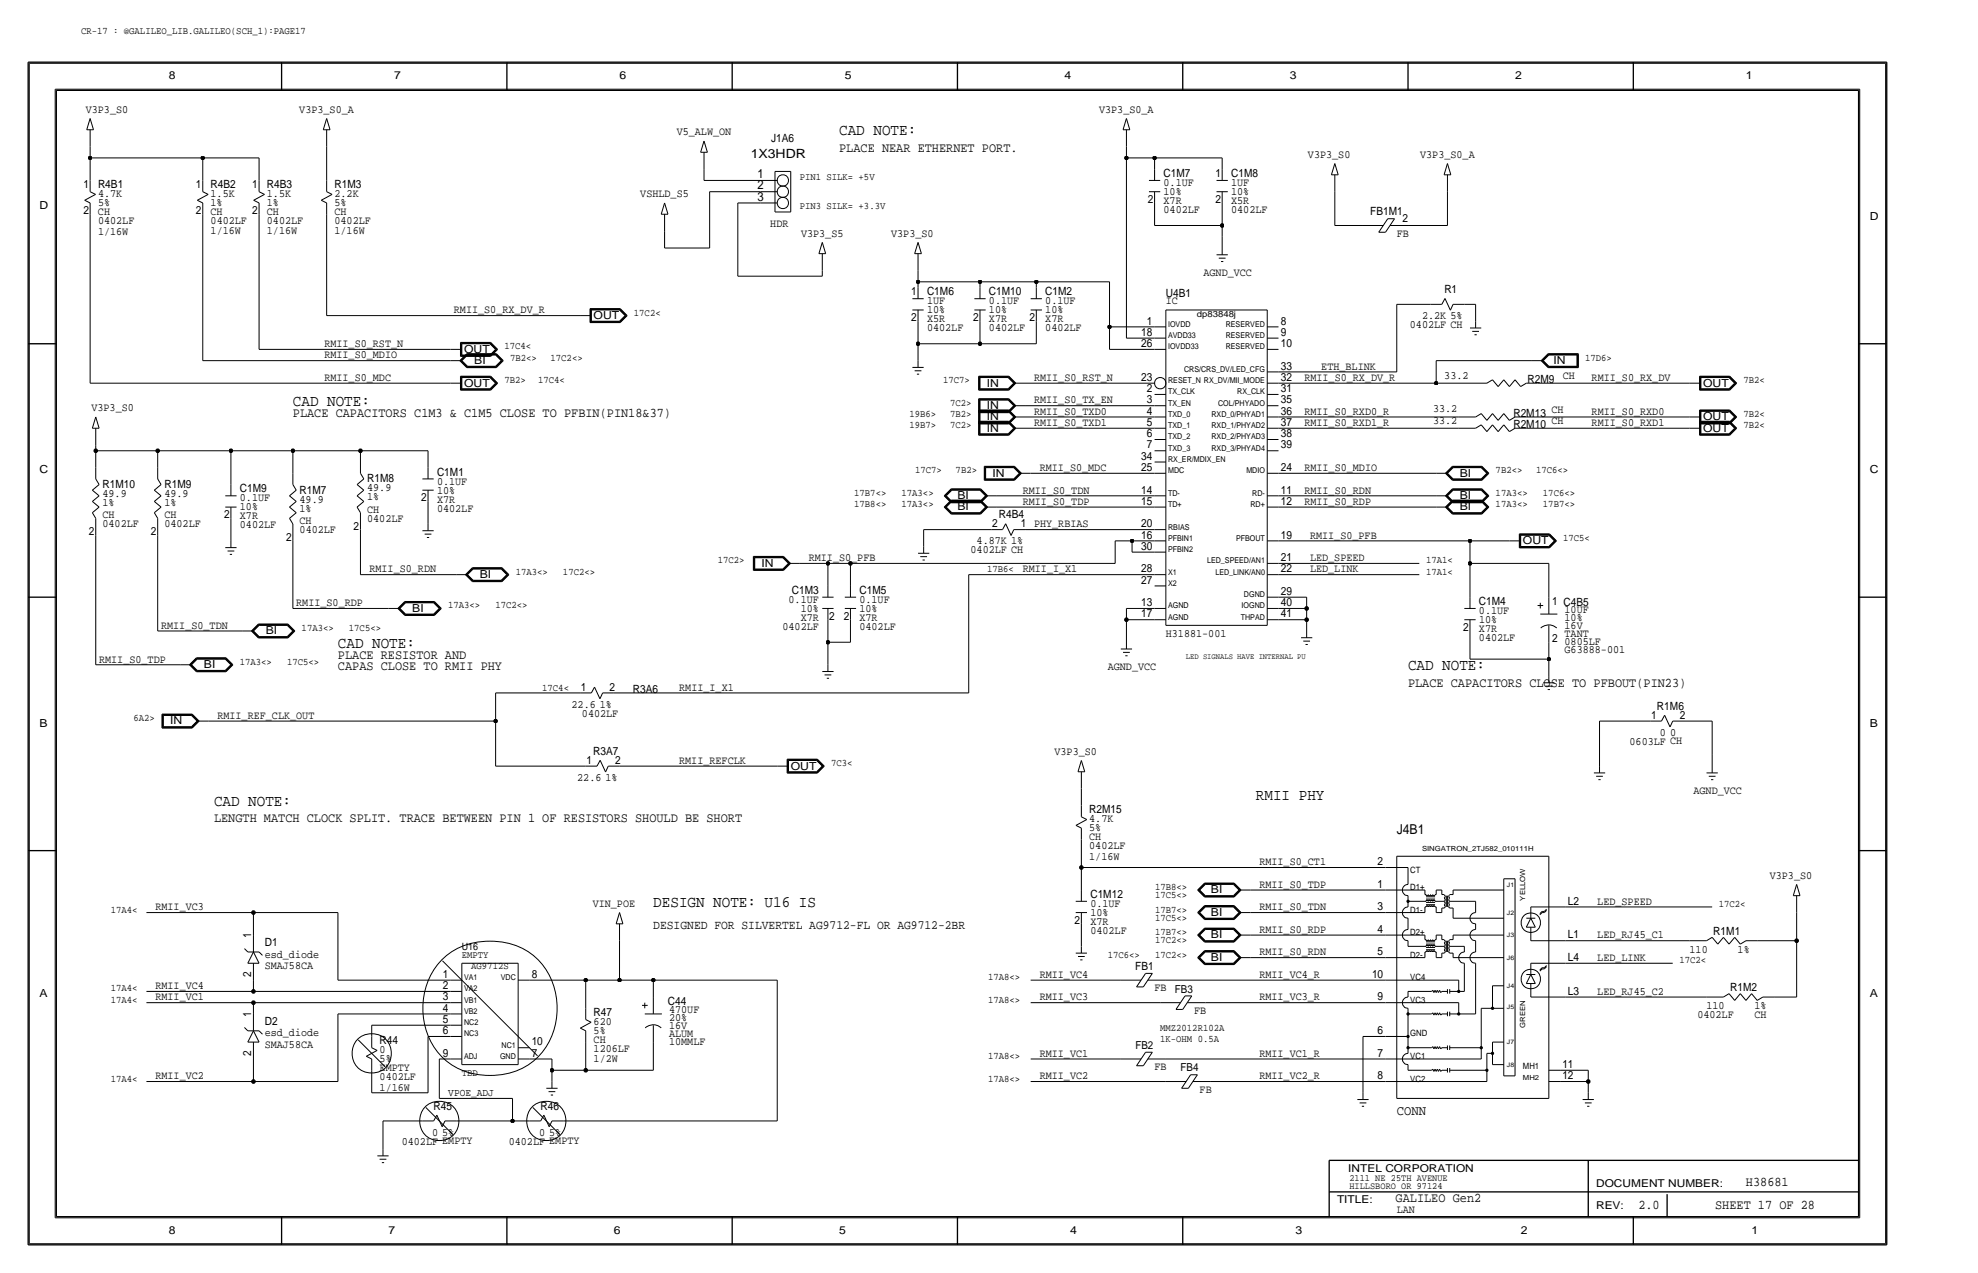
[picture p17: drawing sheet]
<svg xmlns="http://www.w3.org/2000/svg" width="446mm" height="287mm" viewBox="0 0 446 287" stroke-linecap="round" stroke-linejoin="round" font-family="sans-serif">
<defs><g id="words">
<g font-size="3.6">
<text x="189.2" y="30.5">CAD NOTE:</text>
<text x="66" y="91.5">CAD NOTE:</text>
<text x="76.2" y="146.1">CAD NOTE:</text>
<text x="317.5" y="151.2">CAD NOTE:</text>
<text x="48.3" y="181.7">CAD NOTE:</text>
<text x="283.2" y="180.4">RMII PHY</text>
<text x="147.3" y="204.5">DESIGN NOTE: U16 IS</text>
</g>
<g font-size="3.1">
<text x="315" y="188">J4B1</text>
<text x="315" y="251.5">CONN</text>
</g>
<g font-size="3">
<text x="189.2" y="34.3">PLACE NEAR ETHERNET PORT.</text>
<text x="66" y="94">PLACE CAPACITORS C1M3 &amp; C1M5 CLOSE TO PFBIN(PIN18&amp;37)</text>
<text x="76.2" y="148.6">PLACE RESISTOR AND</text>
<text x="76.2" y="151.2">CAPAS CLOSE TO RMII PHY</text>
<text x="317.5" y="155">PLACE CAPACITORS CLOSE TO PFBOUT(PIN23)</text>
<text x="48.3" y="185.5">LENGTH MATCH CLOCK SPLIT. TRACE BETWEEN PIN 1 OF RESISTORS SHOULD BE SHORT</text>
<text x="393.7" y="267.5">H38681</text>
<text x="314.7" y="271.1">GALILEO Gen2</text>
<text x="369.4" y="272.6">2.0</text>
<text x="386.8" y="272.6">SHEET 17 OF 28</text>
</g>
<g font-size="2.9">
<text x="169.3" y="35.6">1X3HDR</text>
<text x="170.8" y="40.2">1</text>
<text x="170.8" y="45.3">3</text>
<text x="170.8" y="42.7">2</text>
<text x="147.3" y="209.6">DESIGNED FOR SILVERTEL AG9712-FL OR AG9712-2BR</text>
</g>
<g font-size="2.6">
<text x="19.3" y="25.5">V3P3_S0</text>
<text x="67.5" y="25.4">V3P3_S0_A</text>
<text x="247.8" y="25.4">V3P3_S0_A</text>
<text x="152.6" y="30.5">V5_ALW_ON</text>
<text x="173.9" y="32">J1A6</text>
<text x="294.9" y="35.6">V3P3_S0</text>
<text x="320.2" y="35.6">V3P3_S0_A</text>
<text x="262.4" y="42">0.1UF</text>
<text x="262.4" y="39.9">C1M7</text>
<text x="274.1" y="39.9">1</text>
<text x="277.6" y="42">1UF</text>
<text x="277.6" y="39.9">C1M8</text>
<text x="18.8" y="42.5">1</text>
<text x="22.1" y="46.5">5%</text>
<text x="22.1" y="44.5">4.7K</text>
<text x="22.1" y="42.5">R4B1</text>
<text x="44.2" y="42.5">1</text>
<text x="47.5" y="46.5">1%</text>
<text x="47.5" y="44.5">1.5K</text>
<text x="47.5" y="42.5">R4B2</text>
<text x="56.9" y="42.5">1</text>
<text x="60.2" y="44.5">1.5K</text>
<text x="60.2" y="46.5">1%</text>
<text x="60.2" y="42.5">R4B3</text>
<text x="75.4" y="42.5">R1M3</text>
<text x="75.4" y="44.5">2.2K</text>
<text x="75.4" y="46.5">5%</text>
<text x="144.4" y="44.5">VSHLD_S5</text>
<text x="258.8" y="45.8">2</text>
<text x="262.4" y="46">X7R</text>
<text x="262.4" y="44">10%</text>
<text x="274.1" y="45.8">2</text>
<text x="277.6" y="46">X5R</text>
<text x="277.6" y="44">10%</text>
<text x="18.8" y="48.3">2</text>
<text x="22.1" y="48.6">CH</text>
<text x="22.1" y="50.6">0402LF</text>
<text x="22.1" y="52.9">1/16W</text>
<text x="44.2" y="48.3">2</text>
<text x="47.5" y="48.6">CH</text>
<text x="47.5" y="52.9">1/16W</text>
<text x="47.5" y="50.6">0402LF</text>
<text x="56.9" y="48.3">2</text>
<text x="60.2" y="48.6">CH</text>
<text x="60.2" y="52.9">1/16W</text>
<text x="60.2" y="50.6">0402LF</text>
<text x="75.4" y="48.6">CH</text>
<text x="75.4" y="52.9">1/16W</text>
<text x="75.4" y="50.6">0402LF</text>
<text x="173.7" y="51.1">HDR</text>
<text x="180.6" y="53.4">V3P3_S5</text>
<text x="200.9" y="53.4">V3P3_S0</text>
<text x="262.4" y="48">0402LF</text>
<text x="277.6" y="48.1">0402LF</text>
<text x="309" y="48.6">FB1M1</text>
<text x="315" y="53.4">FB</text>
<text x="316.2" y="50.1">2</text>
<text x="271.4" y="62.3">AGND_VCC</text>
<text x="102.4" y="70.7">RMII_S0_RX_DV_R</text>
<text x="205.5" y="66.6">1</text>
<text x="209" y="68.6">1UF</text>
<text x="209" y="70.7">10%</text>
<text x="209" y="66.6">C1M6</text>
<text x="223" y="68.6">0.1UF</text>
<text x="223" y="66.6">C1M10</text>
<text x="223" y="70.7">10%</text>
<text x="235.7" y="70.7">10%</text>
<text x="235.7" y="68.6">0.1UF</text>
<text x="235.7" y="66.6">C1M2</text>
<text x="262.9" y="68.6">IC</text>
<text x="262.9" y="67">U4B1</text>
<text x="320.7" y="71.9">2.2K 5%</text>
<text x="325.7" y="66.1">R1</text>
<text x="205.5" y="72.4">2</text>
<text x="209" y="72.7">X5R</text>
<text x="209" y="74.7">0402LF</text>
<text x="219.5" y="72.4">2</text>
<text x="223" y="74.7">0402LF</text>
<text x="223" y="72.7">X7R</text>
<text x="232.2" y="72.4">2</text>
<text x="235.7" y="72.7">X7R</text>
<text x="235.7" y="74.7">0402LF</text>
<text x="257.3" y="75.7">18</text>
<text x="258.6" y="73.2">1</text>
<text x="288.8" y="73.2">8</text>
<text x="288.8" y="75.7">9</text>
<text x="317.9" y="74">0402LF CH</text>
<text x="73.1" y="80.8">RMII_S0_MDIO</text>
<text x="73.1" y="78.3">RMII_S0_RST_N</text>
<text x="257.3" y="78.3">26</text>
<text x="288.8" y="78.3">10</text>
<text x="288.8" y="83.4">33</text>
<text x="297.9" y="83.4">ETH_BLINK</text>
<text x="73.1" y="85.9">RMII_S0_MDC</text>
<text x="233.2" y="85.9">RMII_S0_RST_N</text>
<text x="257.3" y="85.9">23</text>
<text x="258.6" y="88.4">2</text>
<text x="288.8" y="85.9">32</text>
<text x="288.8" y="88.4">31</text>
<text x="294.1" y="85.9">RMII_S0_RX_DV_R</text>
<text x="325.7" y="85.4">33.2</text>
<text x="344.4" y="86.4">R2M9</text>
<text x="352.4" y="85.5">CH</text>
<text x="358.9" y="85.9">RMII_S0_RX_DV</text>
<text x="20.6" y="92.8">V3P3_S0</text>
<text x="233.2" y="91">RMII_S0_TX_EN</text>
<text x="233.2" y="93.5">RMII_S0_TXD0</text>
<text x="258.6" y="91">3</text>
<text x="258.6" y="93.5">4</text>
<text x="288.8" y="93.5">36</text>
<text x="288.8" y="91">35</text>
<text x="294.1" y="93.5">RMII_S0_RXD0_R</text>
<text x="323.1" y="93">33.2</text>
<text x="323.1" y="95.5">33.2</text>
<text x="341.3" y="94">R2M13</text>
<text x="349.9" y="95.7">CH</text>
<text x="349.9" y="93.1">CH</text>
<text x="358.9" y="93.5">RMII_S0_RXD0</text>
<text x="233.2" y="96.1">RMII_S0_TXD1</text>
<text x="258.6" y="96.1">5</text>
<text x="258.6" y="98.6">6</text>
<text x="258.6" y="101.1">7</text>
<text x="288.8" y="98.6">38</text>
<text x="288.8" y="96.1">37</text>
<text x="288.8" y="101.1">39</text>
<text x="294.1" y="96.1">RMII_S0_RXD1_R</text>
<text x="341.3" y="96.6">R2M10</text>
<text x="358.9" y="96.1">RMII_S0_RXD1</text>
<text x="98.5" y="107.2">C1M1</text>
<text x="234.4" y="106.2">RMII_S0_MDC</text>
<text x="257.3" y="106.2">25</text>
<text x="257.3" y="103.7">34</text>
<text x="288.8" y="106.2">24</text>
<text x="294.1" y="106.2">RMII_S0_MDIO</text>
<text x="23.1" y="112.1">49.9</text>
<text x="23.1" y="110">R1M10</text>
<text x="37.1" y="112.1">49.9</text>
<text x="37.1" y="110">R1M9</text>
<text x="54.1" y="113.1">0.1UF</text>
<text x="54.1" y="111">C1M9</text>
<text x="67.6" y="113.3">49.9</text>
<text x="67.6" y="111.3">R1M7</text>
<text x="82.8" y="110.8">49.9</text>
<text x="82.8" y="108.8">R1M8</text>
<text x="82.8" y="112.8">1%</text>
<text x="95" y="113.1">2</text>
<text x="98.5" y="113.3">X7R</text>
<text x="98.5" y="111.3">10%</text>
<text x="98.5" y="109.3">0.1UF</text>
<text x="230.6" y="113.8">RMII_S0_TDP</text>
<text x="230.6" y="111.3">RMII_S0_TDN</text>
<text x="257.3" y="111.3">14</text>
<text x="257.3" y="113.8">15</text>
<text x="288.8" y="111.3">11</text>
<text x="288.8" y="113.8">12</text>
<text x="294.1" y="113.8">RMII_S0_RDP</text>
<text x="294.1" y="111.3">RMII_S0_RDN</text>
<text x="23.1" y="118.9">0402LF</text>
<text x="23.1" y="116.9">CH</text>
<text x="23.1" y="114.1">1%</text>
<text x="37.1" y="118.9">0402LF</text>
<text x="37.1" y="116.9">CH</text>
<text x="37.1" y="114.1">1%</text>
<text x="50.5" y="116.9">2</text>
<text x="54.1" y="119.2">0402LF</text>
<text x="54.1" y="117.1">X7R</text>
<text x="54.1" y="115.1">10%</text>
<text x="67.6" y="115.4">1%</text>
<text x="67.6" y="118.2">CH</text>
<text x="79.7" y="119.4">2</text>
<text x="82.8" y="117.6">0402LF</text>
<text x="82.8" y="115.6">CH</text>
<text x="98.6" y="115.4">0402LF</text>
<text x="223.7" y="118.9">2</text>
<text x="225.2" y="116.9">R4B4</text>
<text x="230.2" y="118.9">1 PHY_RBIAS</text>
<text x="257.3" y="118.9">20</text>
<text x="20.1" y="120.7">2</text>
<text x="34" y="120.7">2</text>
<text x="64.5" y="122">2</text>
<text x="67.6" y="120.2">0402LF</text>
<text x="218.9" y="124.8">0402LF CH</text>
<text x="220.2" y="122.7">4.87K 1%</text>
<text x="257.3" y="121.5">16</text>
<text x="257.3" y="124">30</text>
<text x="288.8" y="121.5">19</text>
<text x="295.4" y="121.5">RMII_S0_PFB</text>
<text x="83.3" y="129.1">RMII_S0_RDN</text>
<text x="182.4" y="126.5">RMII_S0_PFB</text>
<text x="230.6" y="129.1">RMII_I_X1</text>
<text x="257.3" y="131.6">27</text>
<text x="257.3" y="129.1">28</text>
<text x="288.8" y="126.5">21</text>
<text x="288.8" y="129.1">22</text>
<text x="295.4" y="129.1">LED_LINK</text>
<text x="295.4" y="126.5">LED_SPEED</text>
<text x="66.8" y="136.7">RMII_S0_RDP</text>
<text x="177.8" y="135.9">0.1UF</text>
<text x="178.6" y="133.9">C1M3</text>
<text x="180.5" y="138">10%</text>
<text x="193.8" y="138">10%</text>
<text x="193.8" y="135.9">0.1UF</text>
<text x="193.8" y="133.9">C1M5</text>
<text x="257.3" y="136.7">13</text>
<text x="288.8" y="136.7">40</text>
<text x="288.8" y="134.2">29</text>
<text x="333.5" y="136.4">C1M4</text>
<text x="350" y="136.4">1 C4B5</text>
<text x="36.3" y="141.8">RMII_S0_TDN</text>
<text x="176.4" y="142">0402LF</text>
<text x="180.5" y="140">X7R</text>
<text x="186.9" y="139.7">2</text>
<text x="190.2" y="139.7">2</text>
<text x="193.8" y="140">X7R</text>
<text x="193.8" y="142">0402LF</text>
<text x="257.3" y="139.2">17</text>
<text x="262.9" y="143.6">H31881-001</text>
<text x="288.8" y="139.2">41</text>
<text x="329.9" y="142.3">2</text>
<text x="333.5" y="142.5">X7R</text>
<text x="333.5" y="138.5">0.1UF</text>
<text x="333.5" y="140.5">10%</text>
<text x="352.8" y="138.3">10UF</text>
<text x="352.8" y="141.9">16V</text>
<text x="352.8" y="140.1">10%</text>
<text x="352.8" y="143.7">TANT</text>
<text x="22.4" y="149.4">RMII_S0_TDP</text>
<text x="333.5" y="144.6">0402LF</text>
<text x="350" y="144.8">2</text>
<text x="352.8" y="145.4">0805LF</text>
<text x="352.8" y="147.4">G63888-001</text>
<text x="131" y="155.7">1</text>
<text x="137.5" y="155.7">2</text>
<text x="153.2" y="155.8">RMII_I_X1</text>
<text x="249.8" y="151.2">AGND_VCC</text>
<text x="128.9" y="159.6">22.6</text>
<text x="131.2" y="161.6">0402LF</text>
<text x="135.3" y="159.6">1%</text>
<text x="142.7" y="156.3">R3A6</text>
<text x="373.6" y="160.1">R1M6</text>
<text x="49" y="162.1">RMII_REF_CLK_OUT</text>
<text x="367.5" y="167.9">0603LF CH</text>
<text x="372.3" y="162.1">1</text>
<text x="374.3" y="165.9">0</text>
<text x="376.6" y="165.9">0</text>
<text x="378.8" y="162.1">2</text>
<text x="132.3" y="172.3">1</text>
<text x="133.8" y="170.2">R3A7</text>
<text x="138.7" y="172.3">2</text>
<text x="153.2" y="172.3">RMII_REFCLK</text>
<text x="237.8" y="170.2">V3P3_S0</text>
<text x="130.2" y="176.1">22.6</text>
<text x="136.5" y="176.1">1%</text>
<text x="381.9" y="179.1">AGND_VCC</text>
<text x="245.6" y="183.4">R2M15</text>
<text x="245.6" y="185.5">4.7K</text>
<text x="245.6" y="189.5">CH</text>
<text x="245.6" y="191.6">0402LF</text>
<text x="245.6" y="187.5">5%</text>
<text x="245.6" y="193.9">1/16W</text>
<text x="284" y="195.1">RMII_S0_CT1</text>
<text x="310.6" y="195.1">2</text>
<text x="245.9" y="202.5">C1M12</text>
<text x="284" y="200.2">RMII_S0_TDP</text>
<text x="310.6" y="200.2">1</text>
<text x="399.1" y="198.2">V3P3_S0</text>
<text x="35.1" y="205.3">RMII_VC3</text>
<text x="133.6" y="204.5">VIN_POE</text>
<text x="242.3" y="208.3">2</text>
<text x="245.9" y="208.6">X7R</text>
<text x="245.9" y="206.6">10%</text>
<text x="245.9" y="204.5">0.1UF</text>
<text x="284" y="205.3">RMII_S0_TDN</text>
<text x="310.6" y="205.3">3</text>
<text x="353.6" y="204">L2</text>
<text x="360.2" y="204">LED_SPEED</text>
<text x="56.6" y="211.6" transform="rotate(-90 56.6 211.6)">1</text>
<text x="59.7" y="216">esd_diode</text>
<text x="59.7" y="213.4">D1</text>
<text x="245.9" y="210.6">0402LF</text>
<text x="284" y="210.4">RMII_S0_RDP</text>
<text x="284" y="215.4">RMII_S0_RDN</text>
<text x="310.6" y="215.4">5</text>
<text x="310.6" y="210.4">4</text>
<text x="353.6" y="211.6">L1</text>
<text x="360.2" y="211.6">LED_RJ45_C1</text>
<text x="381" y="214.9">110</text>
<text x="386.3" y="210.9">R1M1</text>
<text x="391.8" y="214.9">1%</text>
<text x="56.6" y="220.3" transform="rotate(-90 56.6 220.3)">2</text>
<text x="59.7" y="218.5">SMAJ58CA</text>
<text x="99.8" y="220.5">1</text>
<text x="119.9" y="220.5">8</text>
<text x="234.4" y="220.5">RMII_VC4</text>
<text x="256" y="218.7">FB1</text>
<text x="284" y="220.5">RMII_VC4_R</text>
<text x="309.4" y="220.5">10</text>
<text x="353.6" y="216.7">L4</text>
<text x="360.2" y="216.7">LED_LINK</text>
<text x="35.1" y="225.6">RMII_VC1</text>
<text x="35.1" y="223.1">RMII_VC4</text>
<text x="99.8" y="225.6">3</text>
<text x="99.8" y="223.1">2</text>
<text x="150.6" y="226.7">C44</text>
<text x="234.4" y="225.6">RMII_VC3</text>
<text x="260.4" y="223.6">FB</text>
<text x="284" y="225.6">RMII_VC3_R</text>
<text x="310.6" y="225.6">9</text>
<text x="353.6" y="224.3">L3</text>
<text x="360.2" y="224.3">LED_RJ45_C2</text>
<text x="384.8" y="227.6">110</text>
<text x="390.2" y="223.6">R1M2</text>
<text x="395.6" y="227.6">1%</text>
<text x="56.6" y="229.4" transform="rotate(-90 56.6 229.4)">1</text>
<text x="59.7" y="231.2">D2</text>
<text x="59.7" y="233.7">esd_diode</text>
<text x="99.8" y="228.1">4</text>
<text x="99.8" y="230.7">5</text>
<text x="99.8" y="233.2">6</text>
<text x="133.9" y="231.2">620</text>
<text x="133.9" y="229.2">R47</text>
<text x="133.9" y="233.2">5%</text>
<text x="150.9" y="232.1">16V</text>
<text x="150.9" y="233.8">ALUM</text>
<text x="150.9" y="228.5">470UF</text>
<text x="150.9" y="230.3">20%</text>
<text x="269.2" y="228.6">FB</text>
<text x="310.6" y="233.2">6</text>
<text x="382.7" y="229.7">0402LF</text>
<text x="395.6" y="229.7">CH</text>
<text x="56.6" y="238" transform="rotate(-90 56.6 238)">2</text>
<text x="59.7" y="236.3">SMAJ58CA</text>
<text x="85.6" y="237.5">0</text>
<text x="85.6" y="239.6">5%</text>
<text x="85.6" y="235.5">R44</text>
<text x="99.8" y="238.3">9</text>
<text x="119.9" y="235.8">10</text>
<text x="119.9" y="238.3">7</text>
<text x="133.9" y="239.6">1/2W</text>
<text x="133.9" y="235.3">CH</text>
<text x="133.9" y="237.3">1206LF</text>
<text x="150.9" y="235.6">10MMLF</text>
<text x="234.4" y="238.3">RMII_VC1</text>
<text x="284" y="238.3">RMII_VC1_R</text>
<text x="310.6" y="238.3">7</text>
<text x="35" y="243.4">RMII_VC2</text>
<text x="85.6" y="241.6">EMPTY</text>
<text x="85.6" y="243.6">0402LF</text>
<text x="85.6" y="245.9">1/16W</text>
<text x="234.4" y="243.4">RMII_VC2</text>
<text x="260.3" y="241.4">FB</text>
<text x="284" y="243.4">RMII_VC2_R</text>
<text x="310.6" y="243.4">8</text>
<text x="352.3" y="240.8">11</text>
<text x="352.3" y="243.4">12</text>
<text x="97.7" y="250.2">R45</text>
<text x="121.9" y="250.2">R46</text>
<text x="270.5" y="246.4">FB</text>
<text x="97.4" y="256.1">0</text>
<text x="99.7" y="256.1">5%</text>
<text x="121.6" y="256.1">0</text>
<text x="123.9" y="256.1">5%</text>
<text x="90.6" y="258.1">0402LF EMPTY</text>
<text x="114.7" y="258.1">0402LF EMPTY</text>
<text x="315" y="273.6">LAN</text>
</g>
<g font-size="2.5">
<text x="38.1" y="17.8">8</text>
<text x="88.9" y="17.8">7</text>
<text x="139.7" y="17.8">6</text>
<text x="190.5" y="17.8">5</text>
<text x="240" y="17.8">4</text>
<text x="290.8" y="17.8">3</text>
<text x="341.6" y="17.8">2</text>
<text x="393.7" y="17.8">1</text>
<text x="8.9" y="47">D</text>
<text x="421.6" y="49.6">D</text>
<text x="133.9" y="71.9">OUT</text>
<text x="104.6" y="79.6">OUT</text>
<text x="106.9" y="82.1">BI</text>
<text x="350.3" y="82.1">IN</text>
<text x="104.6" y="87.2">OUT</text>
<text x="222.5" y="87.2">IN</text>
<text x="384" y="87.2">OUT</text>
<text x="222.5" y="92.3">IN</text>
<text x="222.5" y="94.8">IN</text>
<text x="384" y="94.8">OUT</text>
<text x="222.5" y="97.3">IN</text>
<text x="384" y="97.3">OUT</text>
<text x="8.9" y="106.7">C</text>
<text x="223.8" y="107.5">IN</text>
<text x="329.2" y="107.5">BI</text>
<text x="421.6" y="106.7">C</text>
<text x="215.9" y="112.6">BI</text>
<text x="329.2" y="112.6">BI</text>
<text x="215.9" y="115.1">BI</text>
<text x="329.2" y="115.1">BI</text>
<text x="343.4" y="122.7">OUT</text>
<text x="108.2" y="130.4">BI</text>
<text x="171.7" y="127.8">IN</text>
<text x="93" y="138">BI</text>
<text x="59.9" y="143.1">BI</text>
<text x="46" y="150.7">BI</text>
<text x="8.9" y="163.9">B</text>
<text x="38.4" y="163.4">IN</text>
<text x="421.6" y="163.9">B</text>
<text x="178.3" y="173.5">OUT</text>
<text x="273" y="201.5">BI</text>
<text x="273" y="206.6">BI</text>
<text x="273" y="211.6">BI</text>
<text x="273" y="216.7">BI</text>
<text x="8.9" y="224.8">A</text>
<text x="264.9" y="223.8">FB3</text>
<text x="421.6" y="224.8">A</text>
<text x="256" y="236.5">FB2</text>
<text x="266.2" y="241.6">FB4</text>
<text x="38.1" y="278.2">8</text>
<text x="87.6" y="278.2">7</text>
<text x="138.4" y="278.2">6</text>
<text x="189.2" y="278.2">5</text>
<text x="241.3" y="278.2">4</text>
<text x="292.1" y="278.2">3</text>
<text x="342.9" y="278.2">2</text>
<text x="395" y="278.2">1</text>
</g>
<g font-size="2.4">
<text x="101.1" y="247.2">VPOE_ADJ</text>
<text x="304" y="264.2">INTEL CORPORATION</text>
<text x="359.9" y="267.8">DOCUMENT NUMBER:</text>
<text x="301.5" y="271.3">TITLE:</text>
<text x="359.9" y="272.6">REV:</text>
</g>
<g font-size="2.3">
<text x="18.3" y="7.7">CR-17 : @GALILEO_LIB.GALILEO(SCH_1):PAGE17</text>
<text x="180.3" y="40.7">PIN1 SILK= +5V</text>
<text x="180.3" y="47">PIN3 SILK= +3.3V</text>
<text x="143" y="71.2">17C2&lt;</text>
<text x="113.7" y="78.8">17C4&lt;</text>
<text x="115" y="81.3">7B2&lt;&gt;</text>
<text x="124.2" y="81.3">17C2&lt;&gt;</text>
<text x="357.4" y="81.3">17D6&gt;</text>
<text x="113.7" y="86.4">7B2&gt;</text>
<text x="121.4" y="86.4">17C4&lt;</text>
<text x="212.6" y="86.4">17C7&gt;</text>
<text x="393.1" y="86.4">7B2&lt;</text>
<text x="205.1" y="94">19B6&gt;</text>
<text x="214.2" y="91.5">7C2&gt;</text>
<text x="214.2" y="94">7B2&gt;</text>
<text x="393.1" y="94">7B2&lt;</text>
<text x="205.1" y="96.6">19B7&gt;</text>
<text x="214.2" y="96.6">7C2&gt;</text>
<text x="393.1" y="96.6">7B2&lt;</text>
<text x="206.3" y="106.7">17C7&gt;</text>
<text x="215.5" y="106.7">7B2&gt;</text>
<text x="337.3" y="106.7">7B2&lt;&gt;</text>
<text x="346.4" y="106.7">17C6&lt;&gt;</text>
<text x="192.6" y="111.8">17B7&lt;&gt;</text>
<text x="203.3" y="111.8">17A3&lt;&gt;</text>
<text x="337.3" y="111.8">17A3&lt;&gt;</text>
<text x="347.9" y="111.8">17C6&lt;&gt;</text>
<text x="192.6" y="114.4">17B8&lt;&gt;</text>
<text x="203.3" y="114.4">17A3&lt;&gt;</text>
<text x="337.3" y="114.4">17A3&lt;&gt;</text>
<text x="347.9" y="114.4">17B7&lt;&gt;</text>
<text x="352.5" y="122">17C5&lt;</text>
<text x="116.3" y="129.6">17A3&lt;&gt;</text>
<text x="126.9" y="129.6">17C2&lt;&gt;</text>
<text x="161.8" y="127.1">17C2&gt;</text>
<text x="222.6" y="129.1">17B6&lt;</text>
<text x="321.6" y="129.6">17A1&lt;</text>
<text x="321.6" y="127.1">17A1&lt;</text>
<text x="101" y="137.2">17A3&lt;&gt;</text>
<text x="111.7" y="137.2">17C2&lt;&gt;</text>
<text x="68" y="142.3">17A3&lt;&gt;</text>
<text x="78.7" y="142.3">17C5&lt;&gt;</text>
<text x="54.1" y="149.9">17A3&lt;&gt;</text>
<text x="64.7" y="149.9">17C5&lt;&gt;</text>
<text x="122.3" y="155.8">17C4&lt;</text>
<text x="30.1" y="162.6">6A2&gt;</text>
<text x="187.4" y="172.8">7C3&lt;</text>
<text x="260.5" y="200.7">17B8&lt;&gt;</text>
<text x="260.5" y="202.5">17C5&lt;&gt;</text>
<text x="25" y="205.8">17A4&lt;</text>
<text x="260.5" y="205.8">17B7&lt;&gt;</text>
<text x="260.5" y="207.6">17C5&lt;&gt;</text>
<text x="387.6" y="204.5">17C2&lt;</text>
<text x="104.1" y="214.3">U16</text>
<text x="104.1" y="216">EMPTY</text>
<text x="249.8" y="216">17C6&lt;&gt;</text>
<text x="260.5" y="210.9">17B7&lt;&gt;</text>
<text x="260.5" y="216">17C2&lt;&gt;</text>
<text x="260.5" y="212.7">17C2&lt;&gt;</text>
<text x="106.3" y="218.5">AG9712S</text>
<text x="222.8" y="221">17A8&lt;&gt;</text>
<text x="378.7" y="217.2">17C2&lt;</text>
<text x="25" y="226.1">17A4&lt;</text>
<text x="25" y="223.6">17A4&lt;</text>
<text x="222.8" y="226.1">17A8&lt;&gt;</text>
<text x="261.6" y="232.5">MMZ2012R102A</text>
<text x="222.8" y="238.8">17A8&lt;&gt;</text>
<text x="261.6" y="235">1K-OHM 0.5A</text>
<text x="25" y="243.9">17A4&lt;</text>
<text x="104.1" y="242.6">TBD</text>
<text x="222.8" y="243.9">17A8&lt;&gt;</text>
</g>
<g font-size="2.2">
<text x="304.3" y="266.2">2111 NE 25TH AVENUE</text>
<text x="304.3" y="268">HILLSBORO OR 97124</text>
</g>
<g font-size="2">
<text x="269.9" y="71.6">dp83848j</text>
<text x="318" y="196.9">CT</text>
<text x="318" y="200.7">D1+</text>
<text x="318" y="205.8">D1-</text>
<text x="318" y="210.9">D2+</text>
<text x="318" y="216">D2-</text>
<text x="318" y="221">VC4</text>
<text x="318" y="226.1">VC3</text>
<text x="318" y="233.7">GND</text>
<text x="318" y="238.8">VC1</text>
<text x="318" y="243.9">VC2</text>
<text x="343.4" y="241.1">MH1</text>
</g>
<g font-size="1.8">
<text x="263.4" y="73.7">IOVDD</text>
<text x="263.4" y="76.2">AVDD33</text>
<text x="276.4" y="76.2">RESERVED</text>
<text x="276.4" y="73.7">RESERVED</text>
<text x="263.4" y="78.8">IOVDD33</text>
<text x="267" y="83.9">CRS/CRS_DV/LED_CFG</text>
<text x="276.4" y="78.8">RESERVED</text>
<text x="263.4" y="86.4">RESET_N RX_DV/MII_MODE</text>
<text x="263.4" y="88.9">TX_CLK</text>
<text x="279" y="88.9">RX_CLK</text>
<text x="263.4" y="91.5">TX_EN</text>
<text x="263.4" y="94">TXD_0</text>
<text x="273.2" y="94">RXD_0/PHYAD1</text>
<text x="274.7" y="91.5">COL/PHYADO</text>
<text x="263.4" y="101.6">TXD_3</text>
<text x="263.4" y="99.1">TXD_2</text>
<text x="263.4" y="96.6">TXD_1</text>
<text x="273.2" y="101.7">RXD_3/PHYAD4</text>
<text x="273.2" y="99.1">RXD_2/PHYAD3</text>
<text x="273.2" y="96.6">RXD_1/PHYAD2</text>
<text x="263.4" y="104.2">RX_ER/MDIX_EN</text>
<text x="263.4" y="106.7">MDC</text>
<text x="281" y="106.7">MDIO</text>
<text x="263.4" y="111.8">TD-</text>
<text x="282.4" y="111.8">RD-</text>
<text x="263.4" y="119.4">RBIAS</text>
<text x="263.4" y="114.3">TD+</text>
<text x="282" y="114.3">RD+</text>
<text x="263.4" y="124.5">PFBIN2</text>
<text x="263.4" y="122">PFBIN1</text>
<text x="278.7" y="122">PFBOUT</text>
<text x="263.4" y="129.6">X1</text>
<text x="272.2" y="127">LED_SPEED/AN1</text>
<text x="274.1" y="129.6">LED_LINK/AN0</text>
<text x="263.4" y="132.1">X2</text>
<text x="263.4" y="137.2">AGND</text>
<text x="280" y="137.2">IOGND</text>
<text x="280.5" y="134.7">DGND</text>
<text x="263.4" y="139.8">AGND</text>
<text x="279.8" y="139.8">THPAD</text>
<text x="267.4" y="148.6">LED SIGNALS HAVE INTERNAL PU</text>
<text x="104.6" y="221">VA1</text>
<text x="112.9" y="221">VDC</text>
<text x="104.6" y="226.1">VB1</text>
<text x="104.6" y="223.6">VA2</text>
<text x="104.6" y="228.7">VB2</text>
<text x="104.6" y="231.2">NC2</text>
<text x="104.6" y="233.7">NC3</text>
<text x="104.6" y="238.8">ADJ</text>
<text x="112.8" y="238.8">GND</text>
<text x="113.1" y="236.3">NC1</text>
</g>
<g font-size="1.6">
<text x="320.7" y="191.8">SINGATRON_2TJ582_010111H</text>
<text x="343.9" y="203.1" transform="rotate(-90 343.9 203.1)">YELLOW</text>
<text x="343.9" y="231.8" transform="rotate(-90 343.9 231.8)">GREEN</text>
<text x="343.4" y="243.6">MH2</text>
</g>
<g font-size="1.4">
<text x="339.8" y="199.9">J1</text>
<text x="339.8" y="206.3">J2</text>
<text x="339.8" y="211.4">J3</text>
<text x="339.8" y="216.5">J6</text>
<text x="339.8" y="222.8">J4</text>
<text x="339.8" y="227.6">J5</text>
<text x="339.8" y="235.5">J7</text>
<text x="339.8" y="240.6">J8</text>
</g>
</g></defs>
<g fill="none" stroke="#000" stroke-width=".23">
<path d="M6.6 14.3h418.6zM6.6 14.3v266.2zM425.2 14.3v266.2zM12.4 20.1v254.5zM12.4 20.1h407zM19.6 29.3h1.5zM20.3 35.6h25.4zM20.3 33.1v2.5zM20.3 35.6v5.1zM20.3 29.3v3.8zM20.3 26.7l.8 2.6zM20.3 26.7l-.7 2.6z"/>
<path d="M45.7 35.6h12.7zM45.7 35.6v5.1zM58.4 35.6v5.1zM72.9 29.3h1.5zM73.7 26.7l-.8 2.6zM73.7 33.1v7.6zM73.7 29.3v3.8zM73.7 26.7l.7 2.6zM158 34.3h1.5zM158.7 31.8l-.7 2.5zM158.7 38.2v2.5zM158.7 34.3v3.9z"/>
<path d="M158.7 31.8l.8 2.5zM174.8 38.7h3.5zM174.8 38.7v9.1zM178.3 38.7v9.1zM253.2 29.3h1.6zM254 35.6v40.7zM254 35.6h6.3zM254 33.1v2.5zM254 29.3v3.8zM254 26.7l.8 2.6zM254 26.7l-.8 2.6zM260.3 35.6h15.3z"/>
<path d="M260.3 35.6v2.6zM260.3 38.2v2.5zM275.6 35.6v2.6zM275.6 38.2v2.5zM300.2 39.4h1.6zM301 36.9l-.8 2.5zM301 39.4v3.8zM301 36.9l.8 2.5zM325.6 39.4h1.6zM326.4 36.9l-.8 2.5zM326.4 39.4v3.8zM326.4 36.9l.8 2.5z"/>
<path d="M419.4 20.1v254.5zM19.1 45.2l2.4-1.4zM19.1 45.2l1.2 .6zM20.3 48.3v38.1zM20.3 45.8v2.5zM20.3 40.7v2.5zM20.3 43.2l1.2 .6zM44.5 45.2l1.2 .6zM44.5 45.2l2.4-1.4zM45.7 48.3v33zM45.7 45.8v2.5zM45.7 40.7v2.5z"/>
<path d="M45.7 43.2l1.2 .6zM57.2 45.2l1.2 .6zM57.2 45.2l2.4-1.4zM58.4 48.3v30.5zM58.4 45.8v2.5zM58.4 40.7v2.5zM58.4 43.2l1.2 .6zM72.4 45.2l1.3 .6zM72.4 45.2l2.5-1.4zM73.7 48.3v22.9zM73.7 45.8v2.5zM73.7 40.7v2.5z"/>
<path d="M73.7 43.2l1.2 .6zM149.1 48.3h1.5zM149.9 52.1v3.8zM149.9 48.3v3.8zM149.9 45.8l.7 2.5zM149.9 55.9h10.1zM149.9 45.8l-.8 2.5zM158.7 40.7h12.7zM160 43.2h11.4zM160 43.2v12.7zM166.4 45.8h5zM166.4 45.8v16.5z"/>
<path d="M171.4 40.7h3.9zM171.4 43.2h3.9zM171.4 45.8h3.9zM174.8 47.8h3.5zM184.7 57.2h1.5zM185.4 57.2v3.8zM185.4 54.7l.8 2.5zM185.4 54.7l-.7 2.5zM206.2 57.2h1.6zM207 57.2v3.8zM207 54.7l.8 2.5zM207 54.7l-.8 2.5z"/>
<path d="M259.1 43.2h2.5zM259.1 40.7h2.5zM260.3 45.8v5.1zM260.3 50.9h15.3zM260.3 43.2v2.6zM274.3 43.2h2.6zM274.3 40.7h2.6zM274.3 57.5h2.6zM274.8 58.2h1.6zM275.3 59h.5zM275.6 45.8v5.1zM275.6 50.9v2.5z"/>
<path d="M275.6 43.2v2.6zM275.6 53.4v4.1zM301 43.2v7.7zM301 50.9h6.3zM307.3 50.9h4.6zM310.9 52.4h1.5zM312.9 49.3h1.6zM312.9 49.3l-2 3.1zM313.4 50.9h4.1zM314.5 49.3l-2.1 3.1zM317.5 50.9h8.9zM326.4 43.2v7.7z"/>
<path d="M58.4 78.8h43.2zM73.7 71.2h57.1zM101.6 78.8h2.5zM103.8 77.2h6.8zM103.8 77.2v3.2zM103.9 77.3v3zM103.9 77.3h6.7zM104 77.4v2.8zM104 77.4h6.5zM104.1 77.5h6.4zM104.1 77.5v2.6zM105.3 79.8h6.6z"/>
<path d="M105.3 79.9h6.6zM105.4 80h6.4zM110.5 77.5l1.3 1.3zM110.5 77.4l1.4 1.4zM110.6 77.3l1.5 1.5zM110.6 77.2l1.6 1.6zM111.8 80l1.4 1.3zM111.9 79.9l1.4 1.4zM111.9 79.8l1.6 1.5zM130.8 71.2h2.5zM133 72.7h6.9zM133 69.6v3.1z"/>
<path d="M133 69.6h6.9zM133.1 69.7h6.7zM133.1 69.7v2.9zM133.1 72.6h6.7zM133.2 69.8v2.7zM133.2 72.5h6.6zM133.2 69.8h6.6zM133.3 69.9h6.4zM133.3 69.9v2.5zM133.3 72.4h6.4zM139.7 72.4l1.3-1.2zM139.7 69.9l1.3 1.3z"/>
<path d="M139.8 72.5l1.3-1.3zM139.8 69.8l1.3 1.4zM139.8 69.7l1.5 1.5zM139.9 69.6l1.5 1.6zM139.9 72.7l1.5-1.5zM141.3 71.2l-1.5 1.4zM166.4 62.3h19zM185.4 61v1.3zM205.7 69.9h2.6zM205.7 67.4h2.6zM207 72.4v5.1zM207 77.5v3.8z"/>
<path d="M207 61v2.6zM207 63.6v1.2zM207 64.8v2.6zM207 69.9v2.5zM207 77.5h14zM207 63.6h14zM219.7 69.9h2.5zM219.7 67.4h2.5zM221 72.4v5.1zM221 63.6h12.7zM221 63.6v1.2zM221 64.8v2.6z"/>
<path d="M221 69.9v2.5zM221 77.5h12.7zM232.4 69.9h2.5zM232.4 67.4h2.5zM233.7 72.4v5.1zM233.7 63.6h16.5zM233.7 63.6v1.2zM233.7 64.8v2.6zM233.7 69.9v2.5zM250.2 73.7h10.1zM250.2 63.6v10.1zM250.2 73.7v5.1z"/>
<path d="M250.2 78.8h10.2zM254 76.3h6.3zM260.3 76.3h2.6zM260.3 73.7h2.6zM260.3 78.8h2.6zM262.9 69.9v71.1zM262.9 69.9h22.9zM285.8 69.9v71.1zM285.8 78.8h2.5zM285.8 76.3h2.5zM285.8 73.7h2.5zM315 68.6v15.3z"/>
<path d="M315 68.6h7.6zM322.6 68.6h2.5zM325.8 67.3l-.7 1.3zM325.8 67.3l1.3 2.7zM327.7 68.6h2.5zM327.7 68.6l-.6 1.4zM330.2 68.6h2.5zM331.5 74h2.5zM332 74.7h1.5zM332.5 75.5h.5zM332.7 68.6v3.8zM332.7 72.4v1.6z"/>
<path d="M349.1 79.8h6.8zM349.1 79.9h6.7zM349.2 80h6.5zM355.7 80v2.7zM355.8 79.9v2.9zM355.9 79.8v3.1zM20.3 86.4h81.3zM20.8 96.6h1.6zM21.6 96.6v3.8zM21.6 94l.8 2.6zM21.6 94l-.8 2.6zM45.7 81.3h55.9z"/>
<path d="M101.6 81.3h2.5zM101.6 86.4h2.5zM103.7 81.3l1.6-1.5zM103.7 81.3l1.6 1.6zM103.8 84.8h6.8zM103.8 81.3l1.5 1.5zM103.8 80.4h6.8zM103.8 81.3l1.5-1.4zM103.8 88h6.8zM103.8 84.8v3.2zM103.9 80.3h6.7zM103.9 84.9v3z"/>
<path d="M103.9 87.9h6.7zM103.9 84.9h6.7zM104 81.3l1.4-1.3zM104 81.3l1.4 1.4zM104 80.2h6.5zM104 85v2.8zM104 87.8h6.5zM104 85h6.5zM104.1 81.3l1.3 1.3zM104.1 80.1h6.4zM104.1 81.3l1.3-1.2zM104.1 85.1h6.4z"/>
<path d="M104.1 85.1v2.6zM104.1 87.7h6.4zM105.3 82.9h6.6zM105.3 82.8h6.6zM105.4 82.7h6.4zM105.4 82.6h6.4zM105.4 80.1h6.4zM110.5 85.1l1.3 1.3zM110.5 80.1l1.3-1.3zM110.5 87.7l1.3-1.3zM110.5 80.2l1.4-1.4zM110.5 87.8l1.4-1.4z"/>
<path d="M110.5 85l1.4 1.4zM110.6 84.9l1.5 1.5zM110.6 80.3l1.5-1.5zM110.6 87.9l1.5-1.5zM110.6 80.4l1.6-1.6zM110.6 88l1.6-1.6zM110.6 84.8l1.6 1.6zM111.8 82.6l1.2-1.3zM111.8 80.1l1.2 1.2zM111.8 82.7l1.4-1.4zM111.9 82.8l1.4-1.5zM111.9 82.9l1.6-1.6z"/>
<path d="M205.7 82.9h2.6zM206.2 83.6h1.6zM206.8 84.4h.5zM207 81.3v1.6zM220.7 84.8h6.8zM220.7 95h6.8zM220.7 89.9h6.8zM220.7 92.5h6.8zM220.7 84.8v3.2zM220.7 88h6.8zM220.7 95v3.1zM220.7 98.1h6.8z"/>
<path d="M220.7 89.9v3.2zM220.7 93.1h6.8zM220.7 92.5v3.1zM220.7 95.6h6.8zM220.8 84.9v3zM220.8 87.9h6.6zM220.8 95.1v2.9zM220.8 98h6.6zM220.8 90v3zM220.8 93h6.6zM220.8 92.6v2.9zM220.8 95.5h6.6z"/>
<path d="M220.8 84.9h6.6zM220.8 95.1h6.6zM220.8 90h6.6zM220.8 92.6h6.6zM220.9 85v2.8zM220.9 87.8h6.5zM220.9 95.2v2.7zM220.9 97.9h6.5zM220.9 90.1v2.8zM220.9 92.9h6.5zM220.9 92.7v2.7zM220.9 95.4h6.5z"/>
<path d="M220.9 85h6.5zM220.9 95.2h6.5zM220.9 90.1h6.5zM220.9 92.7h6.5zM221 85.1h6.3zM221 85.1v2.6zM221 87.7h6.3zM221 95.3h6.3zM221 95.3v2.5zM221 97.8h6.3zM221 90.2h6.3zM221 90.2v2.6z"/>
<path d="M221 92.8h6.3zM221 92.8v2.5zM227.3 85.1l1.3 1.3zM227.3 95.3l1.3 1.3zM227.3 90.2l1.3 1.3zM227.3 92.8l1.3 1.2zM227.3 87.7l1.3-1.3zM227.3 97.8l1.3-1.2zM227.3 92.8l1.3-1.3zM227.3 95.3l1.3-1.3zM227.4 87.8l1.4-1.4zM227.4 97.9l1.4-1.3z"/>
<path d="M227.4 92.9l1.4-1.4zM227.4 95.4l1.4-1.4zM227.4 85l1.4 1.4zM227.4 95.2l1.4 1.4zM227.4 90.1l1.4 1.4zM227.4 92.7l1.4 1.3zM227.4 87.9l1.5-1.5zM227.4 98l1.5-1.4zM227.4 95.5l1.5-1.5zM227.4 84.9l1.5 1.5zM227.4 95.1l1.5 1.5zM227.4 90l1.5 1.5z"/>
<path d="M227.4 92.6l1.5 1.4zM227.5 88l1.6-1.6zM227.5 98.1l1.6-1.5zM227.5 93.1l1.6-1.6zM227.5 95.6l1.6-1.6zM227.5 84.8l1.6 1.6zM227.5 95l1.6 1.6zM227.5 89.9l1.6 1.6zM227.5 92.5l1.6 1.5zM228.6 86.4h2.5zM228.6 96.6h2.5zM228.6 91.5h2.5z"/>
<path d="M228.6 94h2.5zM228.9 91.5l-1.5 1.5zM231.1 86.4h29.3zM231.1 94h29.3zM231.1 91.5h29.3zM231.1 96.6h29.3zM260.3 89h2.6zM260.3 94h2.6zM260.3 91.5h2.6zM260.3 96.6h2.6zM260.3 99.1h2.6zM285.8 89h2.5z"/>
<path d="M285.8 86.4h2.5zM285.8 83.9h2.5zM285.8 91.5h2.5zM285.8 94h2.5zM285.8 96.6h2.5zM285.8 99.1h2.5zM288.3 86.4h35.6zM288.3 83.9h26.7zM288.3 94h40.6zM288.3 96.6h40.6zM323.8 81.3v5.1zM323.8 86.4h7.7z"/>
<path d="M323.9 81.3h21.5zM328.9 94h3.8zM328.9 96.6h3.8zM331.5 86.4h3.8zM332.7 94l1.3-.7zM332.7 96.6l1.3-.8zM334 93.3l1.3 1.5zM334 95.8l1.3 1.5zM335.3 86.4l1.3-.8zM336.5 85.6l1.3 1.6zM336.5 93.3l1.3 1.5zM336.5 95.8l1.3 1.5z"/>
<path d="M336.6 93.3l-1.3 1.5zM336.6 95.8l-1.3 1.5zM339.1 85.6l-1.3 1.6zM339.1 93.3l-1.3 1.5zM339.1 95.8l-1.3 1.5zM339.1 93.3l1.3 1.5zM339.1 95.8l1.3 1.5zM339.1 85.6l1.3 1.6zM340.4 94.8l1.2-.8zM340.4 97.3l1.2-.7zM341.6 85.6l-1.2 1.6zM341.6 85.6l1.3 1.6z"/>
<path d="M341.6 94h2.6zM341.6 96.6h2.6zM342.9 87.2l1.3-.8zM344.2 96.6h36.8zM344.2 94h36.8zM344.2 86.4h2.5zM345.4 81.3h2.6zM346.7 86.4h34.3zM347.5 81.3l1.6 1.6zM347.5 81.3l1.6-1.5zM347.7 81.3l1.4 1.5zM347.7 81.3l1.4-1.4z"/>
<path d="M347.8 81.3l1.4-1.3zM347.8 81.3l1.4 1.4zM348 81.3l1.2 1.3zM348 81.3l1.3-1.2zM349.1 82.9h6.8zM349.1 82.8h6.7zM349.2 82.7h6.5zM349.2 80.1h6.4zM349.2 82.6h6.4zM355.6 80.1v2.5zM381 86.4h2.5zM381 94h2.5z"/>
<path d="M381 96.6h2.5zM383.2 84.8h6.8zM383.2 92.5h6.8zM383.2 95h6.8zM383.2 88h6.8zM383.2 84.8v3.2zM383.2 95.6h6.8zM383.2 92.5v3.1zM383.2 98.1h6.8zM383.2 95v3.1zM383.3 84.9v3zM383.3 87.9h6.7z"/>
<path d="M383.3 92.6v2.9zM383.3 95.5h6.7zM383.3 95.1v2.9zM383.3 98h6.7zM383.3 84.9h6.7zM383.3 92.6h6.7zM383.3 95.1h6.7zM383.4 85v2.8zM383.4 87.8h6.5zM383.4 92.7v2.7zM383.4 95.4h6.5zM383.4 95.2v2.7z"/>
<path d="M383.4 97.9h6.5zM383.4 85h6.5zM383.4 92.7h6.5zM383.4 95.2h6.5zM383.5 85.1h6.4zM383.5 85.1v2.6zM383.5 87.7h6.4zM383.5 92.8h6.4zM383.5 92.8v2.5zM383.5 95.3h6.4zM383.5 95.3v2.5zM383.5 97.8h6.4z"/>
<path d="M389.9 95.3l1.3-1.3zM389.9 85.1l1.3 1.3zM389.9 92.8l1.3 1.2zM389.9 95.3l1.3 1.3zM389.9 87.8l1.4-1.4zM389.9 95.4l1.4-1.4zM389.9 97.9l1.4-1.3zM389.9 85l1.4 1.4zM389.9 92.7l1.4 1.3zM389.9 95.2l1.4 1.4zM390 84.9l1.5 1.5zM390 92.6l1.5 1.4z"/>
<path d="M390 95.1l1.5 1.5zM390 87.9l1.5-1.5zM390 95.5l1.5-1.5zM390 98l1.5-1.4zM390 84.8l1.6 1.6zM390 92.5l1.6 1.5zM390 95l1.6 1.6zM390 88l1.6-1.6zM390 95.6l1.6-1.6zM390 98.1l1.6-1.5zM391.2 86.4l-1.3 1.3zM391.2 96.6l-1.3 1.2z"/>
<path d="M20.8 113.1l1.6 1.3zM20.8 110.5l1.6 1.3zM20.8 110.5l1.6-1.2zM20.8 115.6l.8 1.3zM20.8 115.6l1.6-1.2zM20.8 113.1l1.6-1.3zM21.6 100.4v1.3zM21.6 101.7v3.8zM21.6 116.9v3.8zM21.6 108l.8 1.3zM21.6 105.5v2.5zM21.6 101.7h14z"/>
<path d="M34.8 113.1l1.5 1.3zM34.8 110.5l1.5 1.3zM34.8 110.5l1.5-1.2zM34.8 115.6l1.5-1.2zM34.8 113.1l1.5-1.3zM34.8 115.6l.8 1.3zM35.6 101.7h16.5zM35.6 101.7v3.8zM35.6 116.9v3.8zM35.6 108l.7 1.3zM35.6 105.5v2.5zM50.8 114.4h2.5z"/>
<path d="M50.8 111.8h2.5zM52.1 116.9v5.1zM52.1 101.7h13.9zM52.1 101.7v7.6zM52.1 109.3v2.5zM52.1 114.4v2.5zM65.3 116.9l1.5-1.3zM65.3 114.4l1.5-1.3zM65.3 116.9l.7 1.3zM65.3 114.4l1.5 1.2zM65.3 111.8l1.5 1.3zM65.3 111.8l1.5-1.3z"/>
<path d="M66 101.7h15.3zM66 101.7v5zM66 118.2v3.8zM66 109.3l.8 1.2zM66 106.7v2.6zM80.5 114.4l.8 1.2zM80.5 111.8l1.5 1.3zM80.5 109.3l1.5 1.2zM80.5 109.3l1.5-1.3zM80.5 114.4l1.5-1.3zM80.5 111.8l1.5-1.3zM81.3 101.7v2.5z"/>
<path d="M81.3 119.4v10.2zM81.3 115.6v3.8zM81.3 106.7l.7 1.3zM81.3 104.2v2.5zM81.3 101.7h15.2zM95.2 110.5h2.6zM95.2 108h2.6zM95.2 119.7h2.6zM96.5 113.1v5.1zM96.5 101.7v3.8zM96.5 105.5v2.5zM96.5 110.5v2.6z"/>
<path d="M96.5 118.2v1.5zM208.3 119.4h15.2zM208.3 119.4v3.8zM212.9 111.8l1.6 1.6zM212.9 114.4l1.6 1.5zM212.9 111.8l1.6-1.6zM212.9 114.4l1.6-1.6zM213.1 111.8l1.4-1.5zM213.1 114.4l1.4-1.5zM213.1 111.8l1.4 1.5zM213.1 114.4l1.4 1.4zM213.2 111.8l1.4-1.4z"/>
<path d="M213.2 114.4l1.4-1.4zM213.2 111.8l1.4 1.4zM213.2 114.4l1.4 1.3zM213.4 111.8l1.2-1.3zM213.4 114.4l1.2-1.3zM213.4 111.8l1.2 1.3zM213.4 114.4l1.2 1.2zM214.5 110.2h6.6zM214.5 112.8h6.6zM214.5 113.4h6.6zM214.5 115.9h6.6zM214.5 110.3h6.6z"/>
<path d="M214.5 112.9h6.6zM214.5 113.3h6.6zM214.5 115.8h6.6zM214.6 113.2h6.4zM214.6 115.7h6.4zM214.6 110.4h6.4zM214.6 113h6.4zM214.6 113.1h6.4zM214.6 110.5h6.4zM214.6 115.6h6.4zM221 110.5l1.2 1.3zM221 113.1l1.2 1.3z"/>
<path d="M221 113.1l1.3-1.3zM221 115.6l1.3-1.2zM221 113.2l1.4-1.4zM221 115.7l1.4-1.3zM221 110.4l1.4 1.4zM221 113l1.4 1.4zM221.1 113.3l1.5-1.5zM221.1 115.8l1.5-1.4zM221.1 110.3l1.5 1.5zM221.1 112.9l1.5 1.5zM221.1 113.4l1.6-1.6zM221.1 115.9l1.6-1.5z"/>
<path d="M221.1 110.2l1.6 1.6zM221.1 112.8l1.6 1.6zM221.9 105.2v3.1zM221.9 108.3h6.9zM221.9 105.2h6.9zM222 105.3v2.9zM222 108.2h6.7zM222 105.3h6.7zM222.1 105.4v2.7zM222.1 108.1h6.6zM222.1 105.4h6.6zM222.2 105.5h6.4z"/>
<path d="M222.2 105.5v2.5zM222.2 108h6.4zM222.3 111.8h2.5zM222.3 114.4h2.5zM223.5 119.4h2.6zM224.8 111.8h35.5zM224.8 114.4h35.6zM226.8 118.1l1.2 2.7zM226.8 118.1l-.7 1.3zM228.6 119.4l-.6 1.4zM228.6 105.5l1.3 1.2zM228.6 108l1.3-1.3z"/>
<path d="M228.6 119.4h2.5zM228.7 108.1l1.3-1.4zM228.7 105.4l1.3 1.3zM228.7 105.3l1.5 1.4zM228.8 105.2l1.5 1.5zM228.8 108.3l1.5-1.6zM229.9 106.7h2.5zM230.2 106.7l-1.5 1.5zM231.1 119.4h29.2zM232.4 106.7h27.9zM260.3 111.8h2.6zM260.3 114.4h2.6z"/>
<path d="M260.3 119.4h2.6zM260.3 106.7h2.6zM260.3 104.2h2.6zM260.3 101.7h2.6zM285.8 111.8h2.5zM285.8 114.4h2.5zM285.8 106.7h2.5zM285.8 101.7h2.5zM288.3 111.8h35.5zM288.3 114.4h35.6zM288.3 106.7h35.6zM323.8 106.7h2.6z"/>
<path d="M323.8 111.8h2.6zM323.8 114.4h2.6zM325.9 106.7l1.6 1.6zM325.9 111.8l1.6 1.6zM325.9 114.4l1.6 1.5zM325.9 106.7l1.6-1.5zM325.9 111.8l1.6-1.6zM325.9 114.4l1.6-1.6zM326.1 106.7l1.5-1.4zM326.1 111.8l1.5-1.5zM326.1 114.4l1.5-1.5zM326.1 106.7l1.5 1.5z"/>
<path d="M326.1 111.8l1.5 1.5zM326.1 114.4l1.5 1.4zM326.2 106.7l1.4-1.3zM326.2 111.8l1.4-1.4zM326.2 114.4l1.4-1.4zM326.2 106.7l1.4 1.4zM326.2 111.8l1.4 1.4zM326.2 114.4l1.4 1.3zM326.4 106.7l1.3 1.3zM326.4 111.8l1.3 1.3zM326.4 114.4l1.3 1.2zM326.4 111.8l1.3-1.3z"/>
<path d="M326.4 114.4l1.3-1.3zM327.5 108.3h6.7zM327.5 113.4h6.7zM327.5 115.9h6.7zM327.5 105.2h6.7zM327.5 110.2h6.7zM327.5 112.8h6.7zM327.6 105.3h6.5zM327.6 110.3h6.5zM327.6 112.9h6.5zM327.6 108.2h6.5zM327.6 113.3h6.5z"/>
<path d="M327.6 115.8h6.5zM327.6 105.4h6.5zM327.6 110.4h6.5zM327.6 113h6.5zM327.6 108.1h6.5zM327.6 113.2h6.5zM327.6 115.7h6.5zM327.7 108h6.3zM327.7 105.5h6.3zM327.7 113.1h6.3zM327.7 110.5h6.3zM327.7 115.6h6.3z"/>
<path d="M327.7 105.5l-1.3 1.2zM334 108l1.3-1.3zM334 113.1l1.3-1.3zM334 115.6l1.3-1.2zM334 105.5l1.3 1.2zM334 110.5l1.3 1.3zM334 113.1l1.3 1.3zM334.1 108.1l1.3-1.4zM334.1 113.2l1.3-1.4zM334.1 115.7l1.3-1.3zM334.1 105.4l1.3 1.3zM334.1 110.4l1.3 1.4z"/>
<path d="M334.1 113l1.3 1.4zM334.1 105.3l1.5 1.4zM334.1 110.3l1.5 1.5zM334.1 112.9l1.5 1.5zM334.1 108.2l1.5-1.5zM334.1 113.3l1.5-1.5zM334.1 115.8l1.5-1.4zM334.2 105.2l1.5 1.5zM334.2 110.2l1.5 1.6zM334.2 112.8l1.5 1.6zM334.2 108.3l1.5-1.6zM334.2 113.4l1.5-1.6z"/>
<path d="M334.2 115.9l1.5-1.5zM21.6 120.7v29.2zM35.6 120.7v21.6zM50.8 123.5h2.5zM51.3 124.3h1.5zM51.8 125h.5zM52.1 122v1.5zM66 122v15.2zM66 137.2h21.6zM81.3 129.6h21.6zM87.6 137.2h2.6zM89.7 137.2l1.6 1.6z"/>
<path d="M89.9 137.2l1.4 1.5zM89.9 137.2l1.4-1.5zM90 137.2l1.4-1.4zM90 137.2l1.4 1.4zM90.2 137.2l1.2-1.3zM90.2 137.2l1.2 1.3zM91.3 135.6h6.6zM91.3 135.6l-1.6 1.6zM91.3 138.8h6.6zM91.3 138.7h6.6zM91.3 135.7h6.6zM91.4 135.8h6.4z"/>
<path d="M91.4 138.6h6.4zM91.4 138.5h6.4zM91.4 135.9h6.4zM95.8 120.4h1.5zM96.3 121.2h.5zM97.8 135.9l1.3 1.3zM97.8 138.5l1.3-1.3zM97.8 138.6l1.4-1.4zM97.8 135.8l1.4 1.4zM97.9 135.7l1.5 1.5zM97.9 138.7l1.5-1.5zM97.9 135.6l1.6 1.6z"/>
<path d="M99.5 137.2l-1.6 1.6zM102.9 129.6h2.5zM105 129.6l1.5 1.6zM105 129.6l1.5-1.6zM105.1 129.6l1.5 1.5zM105.1 129.6l1.5-1.5zM105.3 129.6l1.3-1.4zM105.3 129.6l1.3 1.4zM105.4 129.6l1.3-1.3zM105.4 129.6l1.3 1.3zM106.5 131.2h6.7zM106.5 128h6.7z"/>
<path d="M106.6 128.1h6.5zM106.6 131.1h6.5zM106.6 128.2h6.5zM106.6 131h6.5zM106.7 130.9h6.3zM106.7 128.3h6.3zM113 130.9l1.3-1.3zM113 128.3l1.3 1.3zM113.1 131l1.4-1.4zM113.1 128.2l1.4 1.4zM113.1 131.1l1.5-1.5zM113.1 128.1l1.5 1.5z"/>
<path d="M113.2 128l1.6 1.6zM114.8 129.6l-1.6 1.6zM169.9 125.5h6.8zM169.9 125.5v3.1zM169.9 128.6h6.8zM170 125.6h6.6zM170 125.6v2.9zM170 128.5h6.6zM170.1 125.7v2.7zM170.1 128.4h6.5zM170.1 125.7h6.5zM170.2 125.8h6.3z"/>
<path d="M170.2 125.8v2.5zM170.2 128.3h6.3zM176.5 128.3l1.3-1.2zM176.5 125.8l1.3 1.3zM176.6 128.4l1.4-1.3zM176.6 125.7l1.4 1.4zM176.6 128.5l1.5-1.4zM176.6 125.6l1.5 1.5zM176.7 125.5l1.6 1.6zM176.7 128.6l1.6-1.5zM177.8 127.1h2.5zM180.3 127.1h6.4z"/>
<path d="M185.4 137.2h2.6zM185.4 134.7h2.6zM186.7 127.1h5.1zM186.7 139.8v5zM186.7 127.1v5zM186.7 132.1v2.6zM186.7 137.2v2.6zM190.5 137.2h2.5zM190.5 134.7h2.5zM191.8 139.8v5zM191.8 127.1v5zM191.8 132.1v2.6z"/>
<path d="M191.8 137.2v2.6zM191.8 127.1h59.7zM207 124.8h2.5zM207.5 125.5h1.5zM208 126.3h.5zM208.3 123.2v1.6zM218.4 129.6h41.9zM218.4 129.6v26.7zM251.5 122v5.1zM251.5 122h3.8zM254 137.2h6.3zM254 137.2v2.6z"/>
<path d="M254 139.8h6.3zM254 139.8v2.5zM255.3 122v2.5zM255.3 124.5h5zM255.3 122h5zM260.3 137.2h2.6zM260.3 139.8h2.6zM260.3 132.1h2.6zM260.3 124.5h2.6zM260.3 129.6h2.6zM260.3 122h2.6zM285.8 139.8h2.5z"/>
<path d="M285.8 137.2h2.5zM285.8 134.7h2.5zM285.8 122h2.5zM285.8 127.1h2.5zM285.8 129.6h2.5zM288.3 134.7h6.3zM288.3 137.2h6.3zM288.3 139.8h6.3zM288.3 122h43.2zM288.3 127.1h31.7zM288.3 129.6h31.7zM294.6 134.7v2.5z"/>
<path d="M294.6 137.2v2.6zM294.6 139.8v2.5zM330.2 139.8h2.5zM330.2 137.2h2.5zM331.5 122h8.9zM331.5 122v5.1zM331.5 127.1h17.7zM331.5 127.1v7.6zM331.5 134.7v2.5zM331.5 139.8v2.5zM340.4 122h2.5zM342.6 123.5h6.8z"/>
<path d="M342.6 120.4v3.1zM342.6 120.4h6.8zM342.7 120.5v2.9zM342.7 123.4h6.7zM342.7 120.5h6.7zM342.8 120.6v2.7zM342.8 123.3h6.5zM342.8 120.6h6.5zM342.9 120.7h6.3zM342.9 120.7v2.5zM342.9 123.2h6.3zM346.7 136.6h1.3z"/>
<path d="M347.3 138.5h3.9zM347.3 135.9v1.3zM349.2 120.7l1.3 1.3zM349.2 127.1v7.6zM349.2 134.7v3.8zM349.3 123.3l1.4-1.3zM349.3 120.6l1.4 1.4zM349.4 120.5l1.4 1.5zM349.4 123.4l1.4-1.4zM349.4 120.4l1.6 1.6zM349.4 123.5l1.6-1.5zM350.5 122l-1.3 1.2z"/>
<path d="M21.6 149.9h19zM35.6 142.3h19zM40.6 149.9h2.6zM42.7 149.9l1.6 1.6zM42.9 149.9l1.4 1.5zM42.9 149.9l1.4-1.5zM43 149.9l1.4-1.4zM43 149.9l1.4 1.4zM43.2 149.9l1.2 1.3zM43.2 149.9l1.3-1.3zM44.3 148.3l-1.6 1.6zM44.3 151.5h6.7z"/>
<path d="M44.3 148.3h6.7zM44.3 148.4h6.6zM44.3 151.4h6.6zM44.4 148.5h6.5zM44.4 151.3h6.5zM44.4 151.2h6.4zM44.4 148.6h6.4zM50.8 148.6l1.3 1.3zM50.9 151.3l1.3-1.4zM50.9 148.5l1.3 1.4zM50.9 151.4l1.5-1.5zM50.9 148.4l1.5 1.5z"/>
<path d="M51 148.3l1.5 1.6zM51 151.5l1.5-1.6zM52.1 149.9l-1.3 1.3zM54.6 142.3h2.6zM56.7 142.3l1.6 1.6zM56.8 142.3l1.5 1.5zM56.8 142.3l1.5-1.5zM57 142.3l1.4-1.4zM57 142.3l1.4 1.4zM57.1 142.3l1.3-1.3zM57.2 142.3l1.2 1.3zM58.3 140.7l-1.6 1.6z"/>
<path d="M58.3 140.7h6.6zM58.3 143.9h6.6zM58.3 143.8h6.6zM58.3 140.8h6.6zM58.4 143.7h6.4zM58.4 140.9h6.4zM58.4 143.6h6.4zM58.4 141h6.4zM64.8 141l1.2 1.3zM64.8 143.6l1.2-1.3zM64.8 143.7l1.4-1.4zM64.8 140.9l1.4 1.4z"/>
<path d="M64.9 140.8l1.4 1.5zM64.9 143.8l1.4-1.5zM64.9 143.9l1.6-1.6zM64.9 140.7l1.6 1.6zM111.8 156.3v6.3zM111.8 156.3h19zM130.8 156.3h2.5zM134.1 154.9l1.2 2.7zM134.1 154.9l-.8 1.4zM135.9 156.3l-.6 1.3zM135.9 156.3h2.5zM138.4 156.3h80z"/>
<path d="M185.4 151.4h2.6zM185.9 152.2h1.6zM186.4 153h.5zM186.7 144.8h5.1zM186.7 144.8v5.1zM186.7 149.9v1.5zM252.7 146.4h2.6zM253.2 147.1h1.6zM253.7 147.9h.6zM254 142.3v4.1zM262.9 141h22.9zM293.4 143.8h2.5z"/>
<path d="M293.9 144.6h1.5zM294.4 145.3h.5zM294.6 142.3v1.5zM331.5 148.6h17.7zM331.5 142.3v6.3zM347.4 141.6a2.64 2.64 0 0 1 3.6 0M348 154h2.5zM348.5 154.7h1.5zM349 155.5h.5zM349.2 144.8v3.8zM349.2 148.6v3.9zM349.2 141v3.8z"/>
<path d="M349.2 152.5v1.5zM36.5 161h6.8zM36.5 161v3.2zM36.5 164.2h6.8zM36.6 161.1v3zM36.6 164.1h6.7zM36.6 161.1h6.7zM36.7 161.2h6.5zM36.7 161.2v2.8zM36.7 164h6.5zM36.8 161.3h6.4zM36.8 161.3v2.6z"/>
<path d="M36.8 163.9h6.4zM43.2 161.3l1.2 1.3zM43.2 163.9l1.3-1.3zM43.2 164l1.4-1.4zM43.2 161.2l1.4 1.4zM43.3 161.1l1.5 1.5zM43.3 164.1l1.5-1.5zM43.3 161l1.6 1.6zM44.4 162.6h2.6zM44.9 162.6l-1.6 1.6zM47 162.6h64.8zM111.8 162.6v10.2z"/>
<path d="M111.8 172.8h20.3zM132.1 172.8h2.5zM135.3 171.5l1.3 2.6zM135.3 171.5l-.7 1.3zM137.2 172.8l-.6 1.3zM137.2 172.8h2.5zM139.7 172.8h35.6zM175.3 172.8h2.5zM177.5 174.3h6.8zM177.5 171.2v3.1zM177.5 171.2h6.8zM177.6 171.3v2.9z"/>
<path d="M177.6 174.2h6.7zM177.6 171.3h6.7zM177.7 171.4h6.5zM177.7 171.4v2.7zM177.7 174.1h6.5zM177.8 171.5h6.3zM177.8 171.5v2.5zM177.8 174h6.3zM184.1 171.5l1.3 1.3zM184.1 174l1.3-1.2zM184.2 174.1l1.4-1.3zM184.2 171.4l1.4 1.4z"/>
<path d="M184.3 171.3l1.4 1.5zM184.3 174.2l1.4-1.4zM184.3 171.2l1.6 1.6zM184.3 174.3l1.6-1.5zM243.1 174h1.5zM243.8 171.5l-.7 2.5zM243.8 177.9v3.8zM243.8 174v3.9zM243.8 171.5l.8 2.5zM359.4 174.3h2.5zM359.9 175.1h1.5zM360.4 175.8h.5z"/>
<path d="M360.7 162.6v10.2zM360.7 172.8v1.5zM360.7 162.6h11.4zM372.1 162.6h2.5zM375.4 161.3l1.2 2.6zM375.4 161.3l-.8 1.3zM377.2 162.6h2.5zM377.2 162.6l-.6 1.3zM379.7 162.6h6.4zM384.8 174.3h2.5zM385.3 175.1h1.5zM385.8 175.8h.5z"/>
<path d="M386.1 162.6v7.6zM386.1 170.2v4.1zM242.6 186.1l2.5-1.3zM242.6 186.1l1.2 .6zM243.8 195.6h68.6zM243.8 189.3v6.3zM243.8 195.6v5.1zM243.8 186.7v2.6zM243.8 181.7v2.5zM243.8 184.2l1.3 .6zM271.6 199.1h6.7zM271.7 199.2h6.5z"/>
<path d="M271.7 199.3h6.5zM271.8 199.4l-1.3 1.3zM271.8 199.4h6.3zM278.1 199.4l1.3 1.3zM278.2 199.3l1.4 1.4zM278.2 199.2l1.5 1.5zM278.3 199.1l1.6 1.6zM312.4 195.6h5.1zM315 193.1h34.2zM315 193.1v54.6zM317.5 195.6v3.8zM317.5 199.4a1.27 1.27 0 0 0-1.3 1.3 1.27 1.27 0 0 0 1.3 1.3"/>
<path d="M339.1 198.2v44.4zM339.1 198.2h2.5zM341.6 198.2v44.4zM349.2 193.1v54.6zM405.1 199.4l-.7 2.6zM405.1 199.4l.8 2.6zM33 205.8h24.1zM55.1 213.9l.8 .8zM55.9 214.7h2.5zM55.9 217.2h2.5zM57.1 205.8h19.1zM57.1 205.8v5.1z"/>
<path d="M57.1 217.2v3.8zM57.1 210.9v3.8zM57.1 214.7l-1.2 2.5zM57.2 214.7l1.2 2.5zM58.4 214.7l.8 .7zM76.2 205.8v15.2zM99.1 217a15.8 15.8 0 0 1 16-4.2 15 15 0 0 1 10.1 18.3 14.3 14.3 0 0 1-14.7 11.4 14.5 14.5 0 0 1-15.1-15.1 15.7 15.7 0 0 1 3.7-10.4zM99.8 216.7l21.4 21.4zM104.1 217.2h12.7zM104.1 217.2v22.9zM116.8 217.2v22.9zM138.9 208.3h1.6z"/>
<path d="M139.7 205.8l-.8 2.5zM139.7 212.1v8.9zM139.7 208.3v3.8zM139.7 205.8l.8 2.5zM242.6 205.8h2.5zM242.6 203.3h2.5zM242.6 214.9h2.5zM243.1 215.7h1.5zM243.6 216.5h.5zM243.8 208.3v5.1zM243.8 200.7v2.6zM243.8 205.8v2.5z"/>
<path d="M243.8 213.4v1.5zM258.3 219.5l-2 3.1zM258.3 219.5h1.5zM259.8 219.5l-2 3.1zM270.1 205.8l1.5 1.6zM270.1 210.9l1.5 1.5zM270.1 216l1.5 1.5zM270.1 200.7l1.5 1.6zM270.1 205.8l1.5-1.6zM270.1 210.9l1.5-1.6zM270.1 216l1.5-1.6zM270.1 200.7l1.5-1.6z"/>
<path d="M270.2 205.8l1.5-1.5zM270.2 210.9l1.5-1.5zM270.2 216l1.5-1.5zM270.2 200.7l1.5-1.5zM270.2 205.8l1.5 1.5zM270.2 210.9l1.5 1.4zM270.2 216l1.5 1.4zM270.2 200.7l1.5 1.5zM270.4 205.8l1.3-1.4zM270.4 210.9l1.3-1.4zM270.4 216l1.3-1.4zM270.4 200.7l1.3-1.4z"/>
<path d="M270.4 205.8l1.3 1.4zM270.4 210.9l1.3 1.3zM270.4 216l1.3 1.3zM270.4 200.7l1.3 1.4zM270.5 205.8l1.3-1.3zM270.5 210.9l1.3-1.3zM270.5 216l1.3-1.3zM270.5 205.8l1.3 1.3zM270.5 210.9l1.3 1.2zM270.5 216l1.3 1.2zM270.5 200.7l1.3 1.3zM271.6 204.2h6.7z"/>
<path d="M271.6 209.3h6.7zM271.6 214.4h6.7zM271.6 207.4h6.7zM271.6 212.4h6.7zM271.6 217.5h6.7zM271.6 202.3h6.7zM271.7 204.3h6.5zM271.7 209.4h6.5zM271.7 214.5h6.5zM271.7 207.3h6.5zM271.7 212.3h6.5zM271.7 217.4h6.5z"/>
<path d="M271.7 202.2h6.5zM271.7 207.2h6.5zM271.7 212.2h6.5zM271.7 217.3h6.5zM271.7 202.1h6.5zM271.7 204.4h6.5zM271.7 209.5h6.5zM271.7 214.6h6.5zM271.8 204.5h6.3zM271.8 209.6h6.3zM271.8 214.7h6.3zM271.8 207.1h6.3z"/>
<path d="M271.8 212.1h6.3zM271.8 217.2h6.3zM271.8 202h6.3zM278.1 204.5l1.3 1.3zM278.1 209.6l1.3 1.3zM278.1 214.7l1.3 1.3zM278.1 207.1l1.3-1.3zM278.1 212.1l1.3-1.2zM278.1 202l1.3-1.3zM278.2 207.2l1.4-1.4zM278.2 212.2l1.4-1.3zM278.2 217.3l1.4-1.3z"/>
<path d="M278.2 202.1l1.4-1.4zM278.2 204.4l1.4 1.4zM278.2 209.5l1.4 1.4zM278.2 214.6l1.4 1.4zM278.2 207.3l1.5-1.5zM278.2 212.3l1.5-1.4zM278.2 217.4l1.5-1.4zM278.2 202.2l1.5-1.5zM278.2 204.3l1.5 1.5zM278.2 209.4l1.5 1.5zM278.2 214.5l1.5 1.5zM278.3 207.4l1.6-1.6z"/>
<path d="M278.3 212.4l1.6-1.5zM278.3 217.5l1.6-1.5zM278.3 202.3l1.6-1.6zM278.3 204.2l1.6 1.6zM278.3 209.3l1.6 1.6zM278.3 214.4l1.6 1.6zM279.4 205.8h2.5zM279.4 210.9h2.5zM279.4 216h2.5zM279.4 200.7h2.5zM279.4 216l-1.3 1.2zM281.9 200.7h30.5z"/>
<path d="M281.9 216h30.5zM281.9 210.9h30.5zM281.9 205.8h30.5zM312.4 205.8h8.9zM312.4 216h8.9zM312.4 200.7h8.9zM312.4 210.9h8.9zM317.5 202v2.5zM317.5 207.1v2.5zM317.5 212.1v1.3zM317.5 204.5a1.27 1.27 0 0 0-1.3 1.3 1.27 1.27 0 0 0 1.3 1.3M317.5 209.6a1.27 1.27 0 0 0-1.3 1.3 1.27 1.27 0 0 0 1.3 1.2"/>
<path d="M317.5 213.4h4.1zM317.5 203.3h4.1zM321.3 204.5v1.3zM321.3 214.7v1.3zM321.3 200.7v1zM321.3 210.9v1zM321.3 204.5h.3zM321.3 214.7h.3zM321.3 201.7h.3zM321.3 211.9h.3zM321.6 212.4h2zM321.6 212.9h2z"/>
<path d="M321.6 202.2h2zM321.6 203.5h2zM321.6 204h2zM321.6 213.7h2zM321.6 214.2h2zM321.6 202.7h2zM321.6 211.9a.26 .26 0 0 0 .2 .2 .26 .26 0 0 0 .3-.2M321.6 201.7a.26 .26 0 0 0 .2 .3 .26 .26 0 0 0 .3-.2M321.6 203.3v-.1a.26 .26 0 0 1 .2-.2 .26 .26 0 0 1 .3 .3v-.1a.26 .26 0 0 1 .2-.2 .26 .26 0 0 1 .3 .3v-.1a.26 .26 0 0 1 .3-.2 .26 .26 0 0 1 .2 .3v-.1a.26 .26 0 0 1 .3-.2 .26 .26 0 0 1 .2 .3M321.6 204.5a.26 .26 0 0 1 .2-.2 .26 .26 0 0 1 .3 .2 .26 .26 0 0 1 .2-.2 .26 .26 0 0 1 .3 .2 .26 .26 0 0 1 .3-.2 .26 .26 0 0 1 .2 .2 .26 .26 0 0 1 .3-.2 .26 .26 0 0 1 .2 .2M321.6 213.4a.26 .26 0 0 1 .2-.2 .26 .26 0 0 1 .3 .2 .26 .26 0 0 1 .2-.2 .26 .26 0 0 1 .3 .2 .26 .26 0 0 1 .3-.2 .26 .26 0 0 1 .2 .2 .26 .26 0 0 1 .3-.2 .26 .26 0 0 1 .2 .2M321.6 214.7v-.1a.26 .26 0 0 1 .2-.2 .26 .26 0 0 1 .3 .3v-.1a.26 .26 0 0 1 .2-.2 .26 .26 0 0 1 .3 .3v-.1a.26 .26 0 0 1 .3-.2 .26 .26 0 0 1 .2 .3v-.1a.26 .26 0 0 1 .3-.2 .26 .26 0 0 1 .2 .3"/>
<path d="M322.1 201.7a.26 .26 0 0 0 .2 .3 .26 .26 0 0 0 .3-.2M322.1 211.9a.26 .26 0 0 0 .2 .2 .26 .26 0 0 0 .3-.2M322.6 201.7a.26 .26 0 0 0 .2 .3 .26 .26 0 0 0 .3-.2M322.6 211.9a.26 .26 0 0 0 .2 .2 .26 .26 0 0 0 .3-.2M323.1 201.7a.26 .26 0 0 0 .2 .3 .26 .26 0 0 0 .3-.2M323.1 211.9a.26 .26 0 0 0 .2 .2 .26 .26 0 0 0 .3-.2M323.6 204.5h.3zM323.6 201.7h.3zM323.6 213.4h2zM323.6 214.7h.3zM323.6 203.3h2zM323.6 211.9h.3z"/>
<path d="M323.8 204.5v1.3zM323.8 205.8h1.3zM323.8 200.7h1.3zM323.8 200.7v1zM323.8 214.7v1.3zM323.8 216h1.3zM323.8 210.9h1.3zM323.8 210.9v1zM325.1 204.8v1zM325.1 200.7v1zM325.1 214.9v1.1zM325.1 210.9v1z"/>
<path d="M325.1 204.8h.5zM325.1 201.7h.5zM325.1 214.9h.5zM325.1 211.9h.5zM325.6 212.8a.34 .34 0 0 1 .3 .3 .34 .34 0 0 1-.3 .3M325.6 203.4a.34 .34 0 0 1 .3 .3 .34 .34 0 0 1-.3 .3M325.6 201.8a.34 .34 0 0 1 .3 .4 .34 .34 0 0 1-.3 .3M325.6 212a.34 .34 0 0 1 .3 .3 .34 .34 0 0 1-.3 .3M325.6 213.5a.34 .34 0 0 1 .3 .3 .34 .34 0 0 1-.3 .4M325.6 204.1a.34 .34 0 0 1 .3 .3 .34 .34 0 0 1-.3 .4M325.6 214.3a.34 .34 0 0 1 .3 .3 .34 .34 0 0 1-.3 .3M325.6 202.6a.34 .34 0 0 1 .3 .3 .34 .34 0 0 1-.3 .4"/>
<path d="M326.1 212.1v2.6zM326.1 202v2.5zM326.4 212.1v2.6zM326.4 202v2.5zM326.9 213.4h3.3zM326.9 203.3h5.8zM326.9 201.7h.8zM326.9 204.8h.8zM326.9 211.9h.8zM326.9 214.9h.8zM326.9 203.4a.37 .37 0 0 0-.2 .3 .37 .37 0 0 0 .2 .3M326.9 212a.37 .37 0 0 0-.2 .3 .37 .37 0 0 0 .2 .3"/>
<path d="M326.9 201.8a.37 .37 0 0 0-.2 .4 .37 .37 0 0 0 .2 .3M326.9 204.1a.37 .37 0 0 0-.2 .3 .37 .37 0 0 0 .2 .4M326.9 214.3a.37 .37 0 0 0-.2 .3 .37 .37 0 0 0 .2 .3M326.9 212.8a.37 .37 0 0 0-.2 .3 .37 .37 0 0 0 .2 .3M326.9 213.5a.37 .37 0 0 0-.2 .3 .37 .37 0 0 0 .2 .4M326.9 202.6a.37 .37 0 0 0-.2 .3 .37 .37 0 0 0 .2 .4M327.7 200.7v1zM327.7 200.7h11.4zM327.7 204.8v2.3zM327.7 207.1h11.4zM327.7 210.9v1zM327.7 210.9h11.4z"/>
<path d="M327.7 214.9v1.1zM327.7 216h11.4zM330.2 213.4v1.3zM330.2 217.2v6.4zM330.2 214.7a1.27 1.27 0 0 0-1.3 1.3 1.27 1.27 0 0 0 1.3 1.2M332.7 203.3v2.5zM332.7 208.3v1.3zM332.7 212.1v2.6zM332.7 217.2v11.5zM332.7 209.6a1.27 1.27 0 0 0-1.2 1.3 1.27 1.27 0 0 0 1.2 1.2M332.7 214.7a1.27 1.27 0 0 0-1.2 1.3 1.27 1.27 0 0 0 1.2 1.2M332.7 205.8a1.27 1.27 0 0 0-1.2 1.3 1.27 1.27 0 0 0 1.2 1.2"/>
<path d="M344.2 207.1h2zM344.2 219.8h2zM344.2 209.1h2zM345.2 217.2h7.9zM345.2 209.1v3zM345.2 207.1l-1 2zM345.2 204.5v2.6zM345.2 219.8l-1 2zM345.2 217.2v2.6zM345.2 207.1l1 2zM345.2 219.8l1 2zM345.2 212.1h7.9z"/>
<path d="M345.2 204.5h7.9zM347.2 206l.5-.5zM347.2 218.7l.5-.5zM347.2 219l.5-.5zM347.2 206.3l.5-.5zM347.7 205.5h.5zM347.7 218.2h.5zM347.7 218.5h.5zM347.7 205.8h.5zM348.2 205.5l.5-.5zM348.2 218.2l.5-.5zM348.2 218.5l.5-.5z"/>
<path d="M348.2 205.8l.5-.5zM353.1 217.2h24.1zM353.1 212.1h27.9zM353.1 204.5h33zM381 212.1h3.8zM384.8 212.1l1.3-.7zM386.1 211.4l1.3 1.5zM388.6 211.4l1.3 1.5zM388.6 211.4l-1.3 1.5zM391.2 211.4l-1.3 1.5zM391.2 211.4l1.2 1.5zM392.4 212.9l1.3-.8z"/>
<path d="M393.7 212.1h2.5zM396.2 212.1h8.9zM404.4 202h1.5zM405.1 212.1v12.7zM405.1 205.8v6.3zM405.1 202v3.8zM33 223.6h24.1zM33 226.1h24.1zM55.1 231.7l.8 .8zM55.9 232.5h2.5zM55.9 235h2.5zM57.1 221v2.6z"/>
<path d="M57.1 226.1h44.5zM57.1 226.1v2.6zM57.1 238.8v5.1zM57.1 235v3.8zM57.1 228.7v3.8zM57.1 232.5l-1.2 2.5zM57.1 223.6h44.5zM57.2 232.5l1.2 2.5zM58.4 232.5l.8 .7zM76.2 221h25.4zM76.2 228.7h25.4zM76.2 228.7v15.2z"/>
<path d="M80.8 234.5l6.1 6.1zM82.6 238.2l1.2 .6zM82.6 238.2l2.4-1.3zM83.8 231.2h17.8zM83.8 231.2v2.5zM83.8 238.8v2.6zM83.8 233.7v2.6zM83.8 236.3l1.2 .6zM96.5 233.7v12.7zM96.5 233.7h5.1zM99.1 238.8v8.9zM99.1 238.8h2.5z"/>
<path d="M101.6 231.2h2.5zM101.6 233.7h2.5zM101.6 238.8h2.5zM101.6 228.7h2.5zM101.6 221h2.5zM101.6 223.6h2.5zM101.6 226.1h2.5zM116.8 238.8h2.6zM116.8 221h2.6zM116.8 236.3h2.6zM119.4 221h12.7zM119.4 238.8h5.1z"/>
<path d="M124.5 238.8v2.6zM130.9 231.9l2.4-1.4zM130.9 231.9l1.2 .6zM132.1 221h7.6zM132.1 221v6.4zM132.1 235v6.4zM132.1 232.5v2.5zM132.1 227.4v2.5zM132.1 229.9l1.2 .6zM139.7 221h7.6zM144.8 226.7h1.2zM145.4 226.1v1.3z"/>
<path d="M145.4 228.7h3.9zM145.5 231.8a2.64 2.64 0 0 1 3.6 0M147.3 221h28zM147.3 221v3.8zM147.3 235v6.4zM147.3 231.2v3.8zM147.3 224.8v3.9zM175.3 221v31.8zM232.4 226.1h29.2zM232.4 221h20.3zM232.4 238.8h20.3zM252.7 238.8h4.6z"/>
<path d="M252.7 221h4.6zM256.3 222.6h1.5zM258.3 237.3l-2 3zM258.3 237.3h1.5zM258.8 238.8h4.1zM258.8 221h4.1zM259.8 237.3l-2 3zM261.6 226.1h4.6zM262.9 238.8h49.5zM262.9 221h49.5zM265.2 227.6h1.5zM267.2 224.6l-2 3z"/>
<path d="M267.2 224.6h1.5zM267.7 226.1h4.1zM268.7 224.6l-2 3zM271.8 226.1h40.6zM307.3 233.7h5.1zM307.3 233.7v12.7zM312.4 233.7h5.1zM312.4 221h16.5zM312.4 238.8h21.6zM312.4 226.1h16.5zM317.5 236.3h5.3zM317.5 228.7h5.3z"/>
<path d="M317.5 223.6h5.3zM317.5 227.4v10.1zM317.5 223.6v1.2zM317.5 224.8a1.27 1.27 0 0 0-1.3 1.3 1.27 1.27 0 0 0 1.3 1.3M317.5 237.5a1.27 1.27 0 0 0-1.3 1.3 1.27 1.27 0 0 0 1.3 1.3M322.8 236.3l.3-.3zM322.8 228.7l.3-.3zM322.8 223.6l.3-.3zM323.1 236l.2 .5zM323.1 228.4l.2 .5zM323.1 223.3l.2 .5zM323.6 236l-.3 .5z"/>
<path d="M323.6 228.4l-.3 .5zM323.6 223.3l-.3 .5zM323.6 236l.3 .5zM323.6 228.4l.3 .5zM323.6 223.3l.3 .5zM324.1 236l.3 .5zM324.1 228.4l.3 .5zM324.1 223.3l.3 .5zM324.1 236l-.3 .5zM324.1 228.4l-.3 .5zM324.1 223.3l-.3 .5zM324.6 236l.3 .5z"/>
<path d="M324.6 228.4l.3 .5zM324.6 223.3l.3 .5zM324.6 236l-.2 .5zM324.6 228.4l-.2 .5zM324.6 223.3l-.2 .5zM324.9 236.5l.2-.2zM324.9 228.9l.2-.2zM324.9 223.8l.2-.2zM325.1 236.3h1.3zM325.1 228.7h1.3zM325.1 223.6h1.3zM326.4 228.1v1.1z"/>
<path d="M326.4 223.1v1zM326.4 235.8v1zM326.9 228.1v1.1zM326.9 223.1v1zM326.9 236.3h7.1zM326.9 235.8v1zM326.9 228.7h5.8zM326.9 223.6h3.3zM328.9 226.1v2.6zM328.9 221v2.6zM334 227.4v11.4zM334 227.4h5.1z"/>
<path d="M335.3 237.5h1.2zM335.3 237.5v6.4zM336.5 235v5.1zM336.5 222.3v5.1zM336.6 235h2.5zM336.6 222.3h2.5zM344.2 221.8h2zM345.2 221.8v3zM345.2 224.8h7.9zM353.1 224.8h31.7zM384.8 224.8h3.8zM388.6 224.8l1.3-.7z"/>
<path d="M389.9 224.1l1.3 1.5zM392.4 224.1l1.3 1.5zM392.4 224.1l-1.2 1.5zM395 224.1l1.2 1.5zM395 224.1l-1.3 1.5zM396.2 225.6l1.3-.8zM397.5 224.8h2.6zM400 224.8h5.1zM33 243.9h24.1zM57.1 243.9h19.1zM83.8 241.4v5zM83.8 246.4h12.7z"/>
<path d="M86.4 252.8h8.8zM86.4 252.8v6.3zM86.4 259.1v1.6zM95.3 252.8h2.5zM96 249.7l6.1 6.1zM98.5 251.5l1.2 2.6zM98.5 251.5l-.7 1.3zM99.1 247.7h16.5zM100.3 252.8l-.6 1.3zM100.3 252.8h2.6zM102.9 252.8h12.7zM104.1 240.1h12.7z"/>
<path d="M115.6 252.8h3.8zM115.6 247.7v5.1zM119.4 252.8h2.5zM120.1 249.7l6.1 6.1zM122.6 251.5l1.3 2.6zM122.6 251.5l-.7 1.3zM123.2 245.4h2.5zM123.7 246.2h1.5zM124.2 246.9h.5zM124.5 241.4v2.5zM124.5 243.9v1.5zM124.5 252.8l-.6 1.3z"/>
<path d="M124.5 241.4h7.6zM124.5 252.8h2.5zM127 252.8h48.3zM132.1 241.4h15.2zM232.4 243.9h30.5zM256.3 240.3h1.5zM262.9 243.9h4.6zM266.4 245.4h1.6zM268.5 242.4h1.5zM268.5 242.4l-2.1 3zM269 243.9h4zM270 242.4l-2 3z"/>
<path d="M273 243.9h39.4zM306.1 248h2.5zM306.6 248.7h1.5zM307.1 249.5h.5zM307.3 246.4v1.6zM312.4 243.9h22.9zM315 247.7h34.2zM317.5 241.4h5.3zM317.5 240.1v1.3zM322.8 241.4l.3-.3zM323.1 241.1l.2 .5zM323.6 241.1l-.3 .5z"/>
<path d="M323.6 241.1l.3 .5zM324.1 241.1l.3 .5zM324.1 241.1l-.3 .5zM324.6 241.1l.3 .5zM324.6 241.1l-.2 .5zM324.9 241.6l.2-.2zM325.1 241.4h1.3zM326.4 240.8v1.1zM326.9 240.8v1.1zM326.9 241.4h8.4zM336.5 240.1h2.6zM339.1 242.6h2.5z"/>
<path d="M349.2 241.4h2.6zM349.3 243.9h2.5zM351.8 241.4h6.3zM351.8 243.9h6.3zM356.9 248h2.5zM357.4 248.7h1.5zM357.9 249.5h.5zM358.1 241.4v2.5zM358.1 243.9v2.5zM358.1 246.4v1.6zM12.4 274.6h407zM85.1 260.7h2.5z"/>
<path d="M85.6 261.4h1.5zM86.1 262.2h.5zM6.6 280.5h418.6z"/>
<circle cx="176.5" cy="43.2" r="1.28"/>
<circle cx="176.5" cy="40.7" r="1.28"/>
<circle cx="176.5" cy="45.8" r="1.28"/>
<circle cx="261.6" cy="86.4" r="1.28"/>
<circle cx="345.2" cy="208.1" r="2.2"/>
<circle cx="83.8" cy="237.6" r="4.5"/>
<circle cx="345.2" cy="220.8" r="2.2"/>
<circle cx="99" cy="252.8" r="4.5"/>
<circle cx="123.2" cy="252.8" r="4.5"/>
</g>
<g fill="#000" stroke="#000" stroke-width=".23">
<path d="M317.3 203.1h.4v.3h-.4zM317.3 233.6h.4v.3h-.4zM317.3 236.1h.4v.3h-.4zM317.3 228.5h.4v.3h-.4zM328.7 228.5h.4v.3h-.4zM328.7 223.4h.4v.3h-.4zM333.8 236.1h.4v.3h-.4zM336.4 237.4h.3v.3h-.3zM336.4 227.2h.3v.4h-.3zM335.1 241.2h.4v.3h-.4z"/>
<circle cx="20.3" cy="35.6" r=".41"/>
<circle cx="45.7" cy="35.6" r=".41"/>
<circle cx="254" cy="35.6" r=".41"/>
<circle cx="260.3" cy="35.6" r=".41"/>
<circle cx="275.6" cy="50.9" r=".41"/>
<circle cx="207" cy="77.5" r=".41"/>
<circle cx="207" cy="63.6" r=".41"/>
<circle cx="221" cy="63.6" r=".41"/>
<circle cx="221" cy="77.5" r=".41"/>
<circle cx="233.7" cy="63.6" r=".41"/>
<circle cx="250.2" cy="73.7" r=".41"/>
<circle cx="323.8" cy="86.4" r=".41"/>
<circle cx="21.6" cy="101.7" r=".41"/>
<circle cx="35.6" cy="101.7" r=".41"/>
<circle cx="52.1" cy="101.7" r=".41"/>
<circle cx="66" cy="101.7" r=".41"/>
<circle cx="81.3" cy="101.7" r=".41"/>
<circle cx="186.7" cy="127.1" r=".41"/>
<circle cx="191.8" cy="127.1" r=".41"/>
<circle cx="254" cy="139.8" r=".41"/>
<circle cx="255.3" cy="122" r=".41"/>
<circle cx="294.6" cy="137.2" r=".41"/>
<circle cx="294.6" cy="139.8" r=".41"/>
<circle cx="331.5" cy="122" r=".41"/>
<circle cx="331.5" cy="127.1" r=".41"/>
<circle cx="186.7" cy="144.8" r=".41"/>
<circle cx="349.2" cy="148.6" r=".41"/>
<circle cx="111.8" cy="162.6" r=".41"/>
<circle cx="243.8" cy="195.6" r=".41"/>
<circle cx="57.1" cy="205.8" r=".41"/>
<circle cx="405.1" cy="212.1" r=".41"/>
<circle cx="57.1" cy="223.6" r=".41"/>
<circle cx="57.1" cy="226.1" r=".41"/>
<circle cx="132.1" cy="221" r=".41"/>
<circle cx="139.7" cy="221" r=".41"/>
<circle cx="147.3" cy="221" r=".41"/>
<circle cx="57.1" cy="243.9" r=".41"/>
<circle cx="115.6" cy="252.8" r=".41"/>
<circle cx="124.5" cy="241.4" r=".41"/>
<circle cx="132.1" cy="241.4" r=".41"/>
<circle cx="358.1" cy="243.9" r=".41"/>
</g>
<g fill="none" stroke="#000" stroke-width=".3">
<path d="M6.3 14v266.7zM6.4 14h419zM63.5 14v6.4zM114.3 14v6.4zM165.1 14v6.4zM215.9 14v6.4zM266.7 14v6.4zM317.5 14v6.4zM368.3 14v6.4zM425.4 14v266.7zM12.7 20.4h406.4zM12.7 20.4v254z"/>
<path d="M419.1 20.4v254zM6.3 77.5h6.4zM419.1 77.5h6.3zM6.3 134.7h6.4zM419.1 134.7h6.3zM6.3 191.8h6.4zM419.1 191.8h6.3zM12.7 274.4h406.4zM63.5 274.4v6.3zM114.3 274.4v6.3zM165.1 274.4v6.3zM215.9 274.4v6.3z"/>
<path d="M266.7 274.4v6.3zM299.7 268.8h119.4zM299.7 261.7v12.7zM299.7 261.7h119.4zM358.1 261.7v12.7zM368.3 274.4v6.3zM375.9 269.3v5.1zM6.4 280.7h419z"/>
</g>
<use href="#words"/>
</svg>
